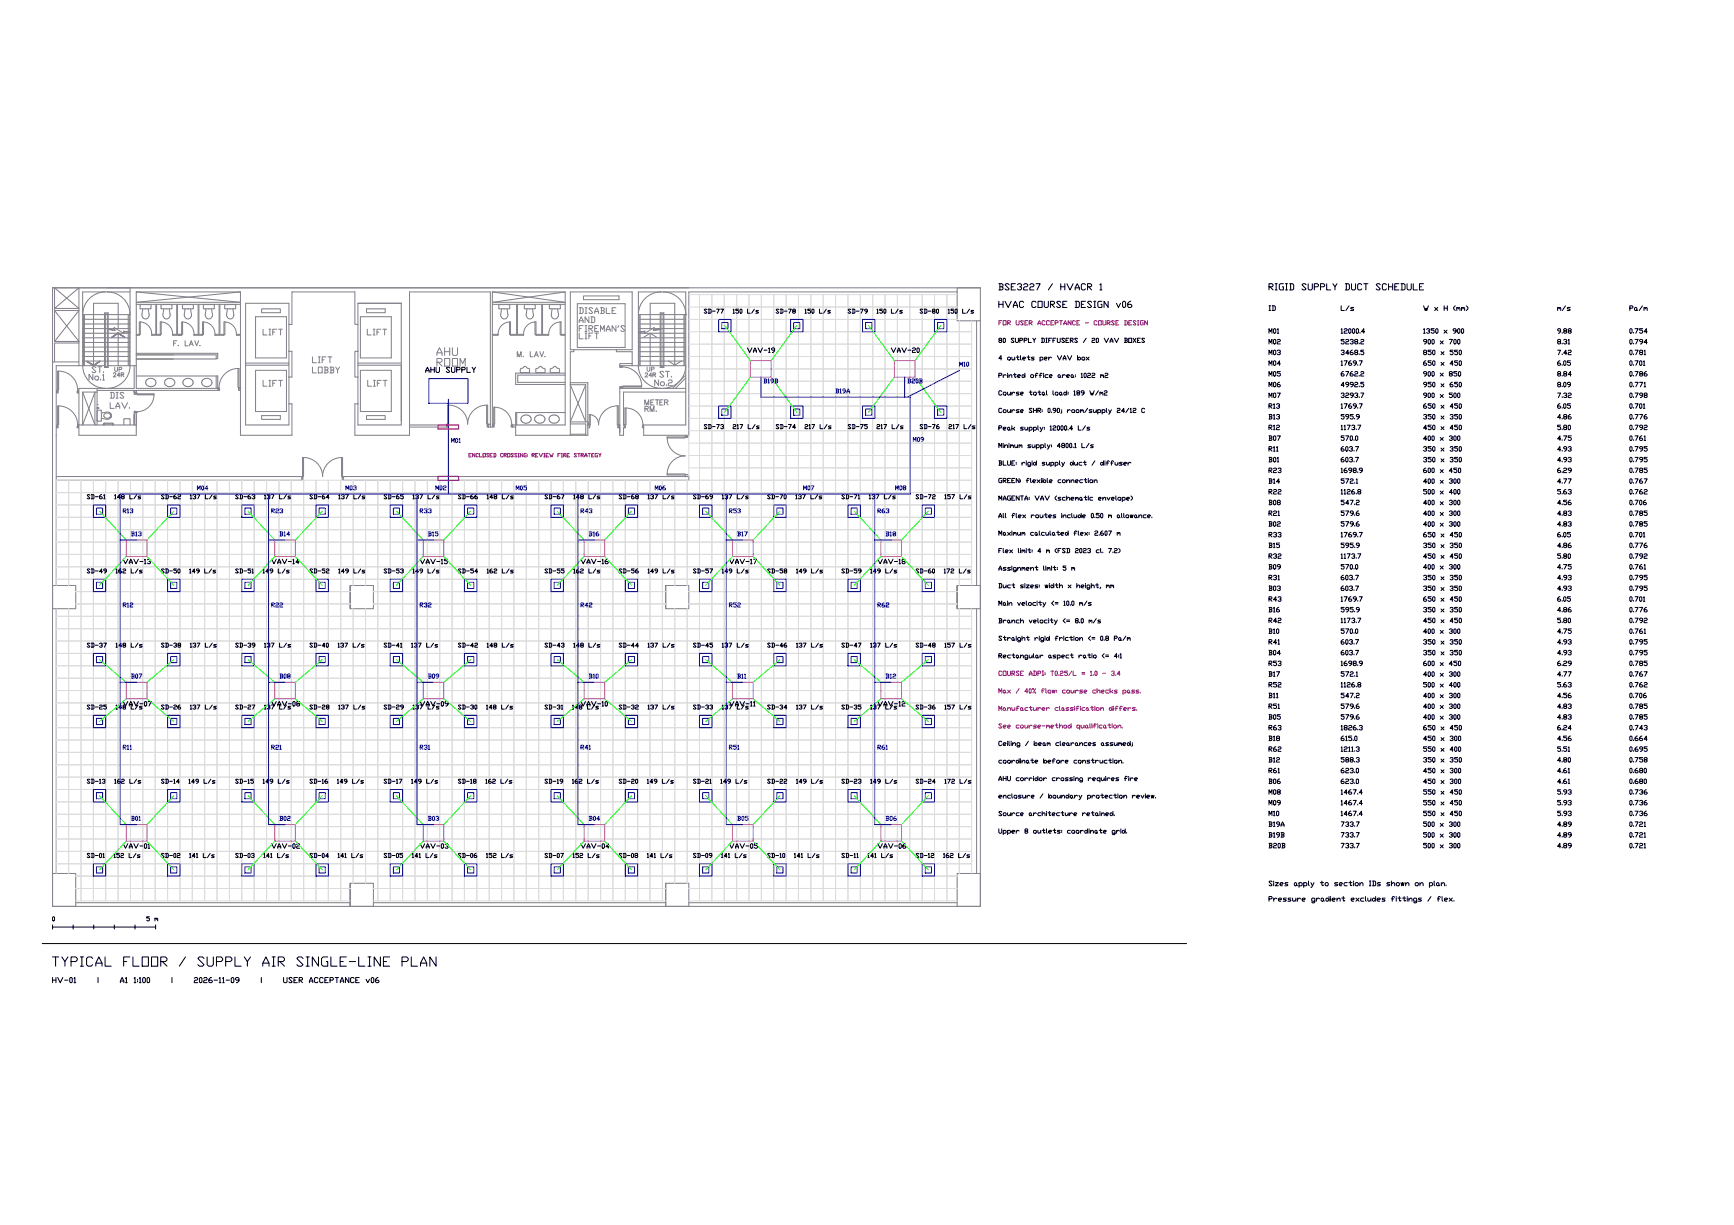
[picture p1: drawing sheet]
<svg xmlns="http://www.w3.org/2000/svg" width="841mm" height="594mm" viewBox="0 0 841 594" stroke-linecap="round" stroke-linejoin="round" font-family="sans-serif">
<defs><g id="words">
<text font-size="8.4" x="24" y="470">TYPICAL FLOOR / SUPPLY AIR SINGLE-LINE PLAN</text>
<text font-size="7.5" fill="#808080" x="211" y="174">AHU</text>
<text font-size="7.5" x="211" y="179">ROOM</text>
<g font-size="6.2">
<text x="483" y="142">BSE3227 / HVACR 1</text>
<text x="614" y="142">RIGID SUPPLY DUCT SCHEDULE</text>
<text x="483" y="150">HVAC COURSE DESIGN v06</text>
</g>
<g font-size="6.2" fill="#808080">
<text x="280" y="162">FIREMAN'S</text>
<text x="280" y="158">AND</text>
<text x="126" y="164">LIFT</text>
<text x="177" y="164">LIFT</text>
<text x="280" y="165">LIFT</text>
<text x="150" y="177">LIFT</text>
<text x="42" y="186">No.1</text>
<text x="43" y="182">ST.</text>
<text x="150" y="182">LOBBY</text>
<text x="319" y="184">ST.</text>
<text x="126" y="188">LIFT</text>
<text x="177" y="188">LIFT</text>
<text x="316" y="188">No.2</text>
<text x="52" y="194">DIS</text>
<text x="52" y="199">LAV.</text>
</g>
<g font-size="5.7" fill="#808080">
<text x="280" y="153">DISABLE</text>
<text x="83" y="169">F. LAV.</text>
<text x="250" y="174">M. LAV.</text>
<text x="312" y="198">METER</text>
<text x="312" y="201">RM.</text>
</g>
<g font-size="5.7">
<text x="614" y="163">M01</text>
<text x="689" y="163">1350 x 900</text>
<text x="754" y="163">9.88</text>
<text x="789" y="163">0.754</text>
<text x="614" y="179">M04</text>
<text x="689" y="179">650 x 450</text>
<text x="754" y="179">6.05</text>
<text x="614" y="205">B13</text>
<text x="649" y="205">595.9</text>
<text x="689" y="205">350 x 350</text>
<text x="754" y="205">4.86</text>
<text x="789" y="205">0.776</text>
<text x="614" y="220">R11</text>
<text x="649" y="220">603.7</text>
<text x="689" y="220">350 x 350</text>
<text x="754" y="220">4.93</text>
<text x="789" y="220">0.795</text>
<text x="614" y="241">R22</text>
<text x="689" y="241">500 x 400</text>
<text x="754" y="241">5.63</text>
<text x="789" y="241">0.762</text>
<text x="614" y="262">R33</text>
<text x="689" y="262">650 x 450</text>
<text x="754" y="262">6.05</text>
<text x="614" y="283">R31</text>
<text x="649" y="283">603.7</text>
<text x="689" y="283">350 x 350</text>
<text x="754" y="283">4.93</text>
<text x="789" y="283">0.795</text>
<text x="614" y="298">B16</text>
<text x="649" y="298">595.9</text>
<text x="689" y="298">350 x 350</text>
<text x="754" y="298">4.86</text>
<text x="789" y="298">0.776</text>
<text x="614" y="324">R53</text>
<text x="689" y="324">600 x 450</text>
<text x="754" y="324">6.29</text>
<text x="789" y="324">0.785</text>
<text x="614" y="340">B11</text>
<text x="649" y="340">547.2</text>
<text x="689" y="340">400 x 300</text>
<text x="754" y="340">4.56</text>
<text x="614" y="361">B18</text>
<text x="689" y="361">450 x 300</text>
<text x="754" y="361">4.56</text>
<text x="789" y="361">0.664</text>
<text x="614" y="381">B06</text>
<text x="649" y="381">623.0</text>
<text x="689" y="381">450 x 300</text>
<text x="614" y="402">B19A</text>
<text x="649" y="402">733.7</text>
<text x="689" y="402">500 x 300</text>
<text x="754" y="402">4.89</text>
<text x="59" y="413">VAV-01</text>
<text x="131" y="413">VAV-02</text>
<text x="202" y="413">VAV-03</text>
<text x="280" y="413">VAV-04</text>
<text x="352" y="413">VAV-05</text>
<text x="424" y="413">VAV-06</text>
<text x="24" y="478">HV-01 | A1 1:100 | 2026-11-09 | USER ACCEPTANCE v06</text>
</g>
<g font-size="5.3">
<text x="340" y="153">SD-77 150 L/s</text>
<text x="375" y="153">SD-78 150 L/s</text>
<text x="410" y="153">SD-79 150 L/s</text>
<text x="445" y="153">SD-80 150 L/s</text>
<text x="614" y="152">ID</text>
<text x="649" y="152">L/s</text>
<text x="689" y="152">W x H (mm)</text>
<text x="754" y="152">m/s</text>
<text x="789" y="152">Pa/m</text>
<text x="483" y="167">80 SUPPLY DIFFUSERS / 20 VAV BOXES</text>
<text x="614" y="168">M02</text>
<text x="649" y="168">5238.2</text>
<text x="689" y="168">900 x 700</text>
<text x="754" y="168">8.31</text>
<text x="789" y="168">0.794</text>
<text x="361" y="172">VAV-19</text>
<text x="431" y="172">VAV-20</text>
<text x="614" y="173">M03</text>
<text x="649" y="173">3468.5</text>
<text x="689" y="173">850 x 550</text>
<text x="754" y="173">7.42</text>
<text x="789" y="173">0.781</text>
<text x="483" y="185">Printed office area: 1022 m2</text>
<text x="614" y="183">M05</text>
<text x="649" y="183">6762.2</text>
<text x="689" y="183">900 x 850</text>
<text x="754" y="183">8.84</text>
<text x="789" y="183">0.786</text>
<text x="614" y="189">M06</text>
<text x="649" y="189">4992.5</text>
<text x="689" y="189">950 x 650</text>
<text x="754" y="189">8.09</text>
<text x="789" y="189">0.771</text>
<text x="483" y="193">Course total load: 189 W/m2</text>
<text x="614" y="194">M07</text>
<text x="649" y="194">3293.7</text>
<text x="689" y="194">900 x 500</text>
<text x="754" y="194">7.32</text>
<text x="789" y="194">0.798</text>
<text x="614" y="199">R13</text>
<text x="649" y="199">1769.7</text>
<text x="689" y="199">650 x 450</text>
<text x="754" y="199">6.05</text>
<text x="789" y="199">0.701</text>
<text x="340" y="209">SD-73 217 L/s</text>
<text x="375" y="209">SD-74 217 L/s</text>
<text x="410" y="209">SD-75 217 L/s</text>
<text x="445" y="209">SD-76 217 L/s</text>
<text x="614" y="210">R12</text>
<text x="649" y="210">1173.7</text>
<text x="689" y="210">450 x 450</text>
<text x="754" y="210">5.80</text>
<text x="789" y="210">0.792</text>
<text x="614" y="215">B07</text>
<text x="649" y="215">570.0</text>
<text x="689" y="215">400 x 300</text>
<text x="754" y="215">4.75</text>
<text x="789" y="215">0.761</text>
<text x="614" y="225">B01</text>
<text x="649" y="225">603.7</text>
<text x="689" y="225">350 x 350</text>
<text x="754" y="225">4.93</text>
<text x="789" y="225">0.795</text>
<text x="614" y="230">R23</text>
<text x="649" y="230">1698.9</text>
<text x="689" y="230">600 x 450</text>
<text x="754" y="230">6.29</text>
<text x="789" y="230">0.785</text>
<text x="483" y="235">GREEN: flexible connection</text>
<text x="614" y="236">B14</text>
<text x="649" y="236">572.1</text>
<text x="689" y="236">400 x 300</text>
<text x="754" y="236">4.77</text>
<text x="789" y="236">0.767</text>
<text x="41" y="243">SD-61 148 L/s</text>
<text x="77" y="243">SD-62 137 L/s</text>
<text x="113" y="243">SD-63 137 L/s</text>
<text x="149" y="243">SD-64 137 L/s</text>
<text x="185" y="243">SD-65 137 L/s</text>
<text x="221" y="243">SD-66 148 L/s</text>
<text x="263" y="243">SD-67 148 L/s</text>
<text x="299" y="243">SD-68 137 L/s</text>
<text x="335" y="243">SD-69 137 L/s</text>
<text x="371" y="243">SD-70 137 L/s</text>
<text x="407" y="243">SD-71 137 L/s</text>
<text x="443" y="243">SD-72 157 L/s</text>
<text x="614" y="246">B08</text>
<text x="649" y="246">547.2</text>
<text x="689" y="246">400 x 300</text>
<text x="754" y="246">4.56</text>
<text x="789" y="246">0.706</text>
<text x="614" y="251">R21</text>
<text x="649" y="251">579.6</text>
<text x="689" y="251">400 x 300</text>
<text x="754" y="251">4.83</text>
<text x="789" y="251">0.785</text>
<text x="614" y="256">B02</text>
<text x="649" y="256">579.6</text>
<text x="689" y="256">400 x 300</text>
<text x="754" y="256">4.83</text>
<text x="789" y="256">0.785</text>
<text x="614" y="267">B15</text>
<text x="649" y="267">595.9</text>
<text x="689" y="267">350 x 350</text>
<text x="754" y="267">4.86</text>
<text x="789" y="267">0.776</text>
<text x="59" y="274">VAV-13</text>
<text x="131" y="274">VAV-14</text>
<text x="202" y="274">VAV-15</text>
<text x="280" y="274">VAV-16</text>
<text x="352" y="274">VAV-17</text>
<text x="424" y="274">VAV-18</text>
<text x="614" y="272">R32</text>
<text x="649" y="272">1173.7</text>
<text x="689" y="272">450 x 450</text>
<text x="754" y="272">5.80</text>
<text x="789" y="272">0.792</text>
<text x="614" y="277">B09</text>
<text x="649" y="277">570.0</text>
<text x="689" y="277">400 x 300</text>
<text x="754" y="277">4.75</text>
<text x="789" y="277">0.761</text>
<text x="614" y="288">B03</text>
<text x="649" y="288">603.7</text>
<text x="689" y="288">350 x 350</text>
<text x="754" y="288">4.93</text>
<text x="789" y="288">0.795</text>
<text x="614" y="293">R43</text>
<text x="649" y="293">1769.7</text>
<text x="689" y="293">650 x 450</text>
<text x="754" y="293">6.05</text>
<text x="789" y="293">0.701</text>
<text x="614" y="303">R42</text>
<text x="649" y="303">1173.7</text>
<text x="689" y="303">450 x 450</text>
<text x="754" y="303">5.80</text>
<text x="789" y="303">0.792</text>
<text x="614" y="308">B10</text>
<text x="649" y="308">570.0</text>
<text x="689" y="308">400 x 300</text>
<text x="754" y="308">4.75</text>
<text x="789" y="308">0.761</text>
<text x="614" y="314">R41</text>
<text x="649" y="314">603.7</text>
<text x="689" y="314">350 x 350</text>
<text x="754" y="314">4.93</text>
<text x="789" y="314">0.795</text>
<text x="614" y="319">B04</text>
<text x="649" y="319">603.7</text>
<text x="689" y="319">350 x 350</text>
<text x="754" y="319">4.93</text>
<text x="789" y="319">0.795</text>
<text x="614" y="329">B17</text>
<text x="649" y="329">572.1</text>
<text x="689" y="329">400 x 300</text>
<text x="754" y="329">4.77</text>
<text x="789" y="329">0.767</text>
<text x="614" y="334">R52</text>
<text x="649" y="334">1126.8</text>
<text x="689" y="334">500 x 400</text>
<text x="754" y="334">5.63</text>
<text x="789" y="334">0.762</text>
<text x="59" y="344">VAV-07</text>
<text x="131" y="344">VAV-08</text>
<text x="202" y="344">VAV-09</text>
<text x="280" y="344">VAV-10</text>
<text x="352" y="344">VAV-11</text>
<text x="424" y="344">VAV-12</text>
<text x="614" y="345">R51</text>
<text x="649" y="345">579.6</text>
<text x="689" y="345">400 x 300</text>
<text x="754" y="345">4.83</text>
<text x="789" y="345">0.785</text>
<text x="614" y="350">B05</text>
<text x="649" y="350">579.6</text>
<text x="689" y="350">400 x 300</text>
<text x="754" y="350">4.83</text>
<text x="789" y="350">0.785</text>
<text x="614" y="355">R63</text>
<text x="649" y="355">1826.3</text>
<text x="689" y="355">650 x 450</text>
<text x="754" y="355">6.24</text>
<text x="789" y="355">0.743</text>
<text x="614" y="365">R62</text>
<text x="689" y="365">550 x 400</text>
<text x="754" y="365">5.51</text>
<text x="789" y="365">0.695</text>
<text x="483" y="371">coordinate before construction.</text>
<text x="614" y="371">B12</text>
<text x="649" y="371">588.3</text>
<text x="689" y="371">350 x 350</text>
<text x="754" y="371">4.80</text>
<text x="789" y="371">0.758</text>
<text x="614" y="376">R61</text>
<text x="649" y="376">623.0</text>
<text x="689" y="376">450 x 300</text>
<text x="754" y="376">4.61</text>
<text x="789" y="376">0.680</text>
<text x="614" y="386">M08</text>
<text x="649" y="386">1467.4</text>
<text x="689" y="386">550 x 450</text>
<text x="754" y="386">5.93</text>
<text x="789" y="386">0.736</text>
<text x="614" y="392">M09</text>
<text x="649" y="392">1467.4</text>
<text x="689" y="392">550 x 450</text>
<text x="754" y="392">5.93</text>
<text x="789" y="392">0.736</text>
<text x="483" y="397">Source architecture retained.</text>
<text x="614" y="397">M10</text>
<text x="649" y="397">1467.4</text>
<text x="689" y="397">550 x 450</text>
<text x="754" y="397">5.93</text>
<text x="789" y="397">0.736</text>
<text x="614" y="407">B19B</text>
<text x="649" y="407">733.7</text>
<text x="689" y="407">500 x 300</text>
<text x="754" y="407">4.89</text>
<text x="789" y="407">0.721</text>
<text x="614" y="412">B20B</text>
<text x="649" y="412">733.7</text>
<text x="689" y="412">500 x 300</text>
<text x="754" y="412">4.89</text>
<text x="789" y="412">0.721</text>
</g>
<g font-size="5.3" fill="#f00">
<text x="483" y="159">FOR USER ACCEPTANCE - COURSE DESIGN</text>
<text x="483" y="346">Manufacturer classification differs.</text>
</g>
<g font-size="5.3" fill="#00f">
<text x="464" y="179">M10</text>
<text x="369" y="187">B19B</text>
<text x="404" y="192">B19A</text>
<text x="439" y="187">B20B</text>
<text x="218" y="216">M01</text>
<text x="95" y="239">M04</text>
<text x="167" y="239">M03</text>
<text x="210" y="239">M02</text>
<text x="249" y="239">M05</text>
<text x="316" y="239">M06</text>
<text x="388" y="239">M07</text>
<text x="433" y="239">M08</text>
<text x="59" y="250">R13</text>
<text x="131" y="250">R23</text>
<text x="202" y="250">R33</text>
<text x="280" y="250">R43</text>
<text x="352" y="250">R53</text>
<text x="424" y="250">R63</text>
<text x="59" y="296">R12</text>
<text x="131" y="296">R22</text>
<text x="202" y="296">R32</text>
<text x="280" y="296">R42</text>
<text x="352" y="296">R52</text>
<text x="424" y="296">R62</text>
<text x="62" y="330">B07</text>
<text x="134" y="330">B08</text>
<text x="206" y="330">B09</text>
<text x="285" y="330">B10</text>
<text x="357" y="330">B11</text>
<text x="429" y="330">B12</text>
<text x="59" y="365">R11</text>
<text x="131" y="365">R21</text>
<text x="202" y="365">R31</text>
<text x="280" y="365">R41</text>
<text x="352" y="365">R51</text>
<text x="424" y="365">R61</text>
</g>
<g font-size="5.3" fill="#808080">
<text x="54" y="181">UP</text>
<text x="313" y="181">UP</text>
</g>
<g font-size="4.9" fill="#00f">
<text x="442" y="215">M09</text>
<text x="62" y="261">B13</text>
<text x="134" y="261">B14</text>
<text x="206" y="261">B15</text>
<text x="285" y="261">B16</text>
<text x="357" y="261">B17</text>
<text x="429" y="261">B18</text>
<text x="62" y="399">B01</text>
<text x="134" y="399">B02</text>
<text x="206" y="399">B03</text>
<text x="285" y="399">B04</text>
<text x="357" y="399">B05</text>
<text x="429" y="399">B06</text>
</g>
<g font-size="4.9">
<text x="41" y="279">SD-49 162 L/s</text>
<text x="77" y="279">SD-50 149 L/s</text>
<text x="113" y="279">SD-51 149 L/s</text>
<text x="149" y="279">SD-52 149 L/s</text>
<text x="185" y="279">SD-53 149 L/s</text>
<text x="221" y="279">SD-54 162 L/s</text>
<text x="263" y="279">SD-55 162 L/s</text>
<text x="299" y="279">SD-56 149 L/s</text>
<text x="335" y="279">SD-57 149 L/s</text>
<text x="371" y="279">SD-58 149 L/s</text>
<text x="407" y="279">SD-59 149 L/s</text>
<text x="443" y="279">SD-60 172 L/s</text>
<text x="41" y="315">SD-37 148 L/s</text>
<text x="77" y="315">SD-38 137 L/s</text>
<text x="113" y="315">SD-39 137 L/s</text>
<text x="149" y="315">SD-40 137 L/s</text>
<text x="185" y="315">SD-41 137 L/s</text>
<text x="221" y="315">SD-42 148 L/s</text>
<text x="263" y="315">SD-43 148 L/s</text>
<text x="299" y="315">SD-44 137 L/s</text>
<text x="335" y="315">SD-45 137 L/s</text>
<text x="371" y="315">SD-46 137 L/s</text>
<text x="407" y="315">SD-47 137 L/s</text>
<text x="443" y="315">SD-48 157 L/s</text>
<text x="41" y="345">SD-25 148 L/s</text>
<text x="77" y="345">SD-26 137 L/s</text>
<text x="113" y="345">SD-27 137 L/s</text>
<text x="149" y="345">SD-28 137 L/s</text>
<text x="185" y="345">SD-29 137 L/s</text>
<text x="221" y="345">SD-30 148 L/s</text>
<text x="263" y="345">SD-31 148 L/s</text>
<text x="299" y="345">SD-32 137 L/s</text>
<text x="335" y="345">SD-33 137 L/s</text>
<text x="371" y="345">SD-34 137 L/s</text>
<text x="407" y="345">SD-35 137 L/s</text>
<text x="443" y="345">SD-36 157 L/s</text>
<text x="41" y="381">SD-13 162 L/s</text>
<text x="77" y="381">SD-14 149 L/s</text>
<text x="113" y="381">SD-15 149 L/s</text>
<text x="149" y="381">SD-16 149 L/s</text>
<text x="185" y="381">SD-17 149 L/s</text>
<text x="221" y="381">SD-18 162 L/s</text>
<text x="263" y="381">SD-19 162 L/s</text>
<text x="299" y="381">SD-20 149 L/s</text>
<text x="335" y="381">SD-21 149 L/s</text>
<text x="371" y="381">SD-22 149 L/s</text>
<text x="407" y="381">SD-23 149 L/s</text>
<text x="443" y="381">SD-24 172 L/s</text>
<text x="41" y="417">SD-01 152 L/s</text>
<text x="77" y="417">SD-02 141 L/s</text>
<text x="113" y="417">SD-03 141 L/s</text>
<text x="149" y="417">SD-04 141 L/s</text>
<text x="185" y="417">SD-05 141 L/s</text>
<text x="221" y="417">SD-06 152 L/s</text>
<text x="263" y="417">SD-07 152 L/s</text>
<text x="299" y="417">SD-08 141 L/s</text>
<text x="335" y="417">SD-09 141 L/s</text>
<text x="371" y="417">SD-10 141 L/s</text>
<text x="407" y="417">SD-11 141 L/s</text>
<text x="443" y="417">SD-12 162 L/s</text>
<text x="24" y="448">0 5 m</text>
</g>
</g></defs>
<!-- layer: ARCH -->
<g fill="none" stroke="#808080" stroke-width=".49">
<path d="M63 140v37a11 11 0 0 1-11 11M475 140h-11v16h11M475 140h-450v300M475 140v300h-450M26 151l12 15h-12l12-15zM40 153h11M40 159h.1M40 155h.1M40 157h.1M40 153v24M41 159h10M41 155h10"/>
<path d="M41 157h10M41 153v24M51 153h1M51 159h1M51 155h1M51 157h1M51 142a11 11 0 0 0-11 11M52 142a11 11 0 0 1 11 11h-11M52 159h10M52 155h10M52 157h10M52 160v-8h-1v26"/>
<path d="M52 160v18M57 159v-12h-12v30M62 153v8M63 159h.1M63 155h.1M63 157h.1M63 153v8M63 142h-23v35M66 142h51M66 142l51 5h-51l51-5M66 148h51M66 142v46h40"/>
<path d="M68 148h5v2h-5zM68 156a6 6 0 0 1 6 6M68 156v7h-2M68 156v6h-2M69 154l2 1 1-1M69 150v3M72 150v3M76 148v14h-2M76 148v14h2v-6M78 148h5v2h-5zM78 156a6 6 0 0 1 6 6M78 156v6v1h-4v-1"/>
<path d="M79 154l2 1 1-1M79 150v3M82 150v2M83 152l-1 1M86 148v14h-2M86 148v14h2v1h-4v-1M89 148h5v2h-5zM89 156a6 6 0 0 1 5 6M89 156h-1v7M89 156v6h-2M90 154l1 1 2-1M90 150v3"/>
<path d="M92 150l1 3M96 148v14h-2M96 148v14h2v-6h1M99 156a6 6 0 0 1 5 6M99 156v6l-1 1M100 154l1 1 1-1M100 150v3M101 150h3v-2h-5v2h2M103 150v3M103 154h-1M106 148v14h-2v1h5v-1v-6M107 148v14h2v-6"/>
<path d="M109 156a6 6 0 0 1 6 6M110 152v1M110 154l2 1 1-1M110 150v2M113 150v3M114 148h-5v2h5M114 148v2M117 142v69h25v-15h-2M119 147h21v59h-21zM124 154h15v20h-15zM127 150h9v2h-9zM140 157h2v-15h30v15h2"/>
<path d="M174 147h21h-21M174 147v59h21v-59M175 154h15v20h-15zM178 150h9v2h-9zM239 142l35 5h-35l35-5M239 142h35M239 142v65h-2M239 148h35M242 148h5v2h-5zM243 154l2 1 1-1M243 150v3M246 150v2"/>
<path d="M246 152v1M247 156a6 6 0 0 0-5 6M251 148v14h-3v-6h-1M251 148v14h3v1h-6l-1-1v-6M254 148v2M254 148h6l-1 2h-5M255 154l2 1 2-1M256 150l-1 3M258 150l1 2M259 152v1M260 156v6zM260 156a6 6 0 0 0-6 6"/>
<path d="M263 148v14h-3v1h6v-1M263 148v14h3M268 154l1 1 2-1M268 150v3M269 150h-2v-2h5v2h-3M270 150l1 3M272 156a6 6 0 0 0-6 6M274 142v64h-25v1h1M280 147h23v22h-23zM283 144h17v1h-17zM310 159h.1M310 155h.1"/>
<path d="M310 157h.1M310 153v8M310 159h10M310 155h10M310 157h10M315 159v-12h12v30M320 160v-8h2v26M320 160v18M321 153h1M321 159h1M321 155h1M321 157h1"/>
<path d="M321 142a11 11 0 0 0-11 11h10M322 142a11 11 0 0 1 11 11M322 153h11M322 159h10M322 155h10M322 157h10M332 153v24M332 159h1M332 155h1M332 157h1M333 153h.1M464 142h-130v69h-22v-4"/>
<path d="M474 156v128M25 176h13M26 166v-26l12 10h-12l12-10v37M28 180a9 9 0 0 1 10 9M38 166h-12v10M40 175h11M40 166h.1M40 168h.1M40 171h.1M40 173h.1M40 162h.1M40 164h.1"/>
<path d="M40 177a11 11 0 0 0 11 11M41 166h10M41 168h10M41 171h10M41 173h10M41 162h10M41 164h10M51 177h-24v107M51 166h1M51 168h1M51 171h1M51 173h1"/>
<path d="M51 162h1M51 164h1M52 177h14M52 175h11M52 166h10M52 168h10M52 171h10M52 173h10M52 162h10M52 164h10M56 160h-4v-8h-1v26M57 162v15"/>
<path d="M60 161h3M62 161v16M63 166h.1M63 168h.1M63 171h.1M63 173h.1M63 162h.1M63 164h.1M63 161v16M63 161h-3v1l-5-3 1 1h-4v18M65 177v11h-27v18M66 171h40v3h-1"/>
<path d="M66 172h39v2h-39M84 162v1M94 162v1M115 179h1v9h-1zM115 179a9 9 0 0 0-9 9M117 162h-2v1h2M119 176h21M119 177h21M124 180h15v20h-15zM140 170h2v13h-2M174 170h-2v13h2M174 176h21"/>
<path d="M174 177h21M175 180h15v20h-15zM239 162h3M242 162v1h-3M252 179l2-1a2.2 2.2 0 0 1 3 1v2h-5zM263 178l1 1v2h-4v-2l2-1h1M270 178l1 1v2h-4v-2l2-1h1M274 162h-2v-6v6l2 1M278 170v1h-1v40M299 170h-22v-28h30v28h-8v1h8v6h-6v-1h6M301 178h1h-1zM302 178a9 9 0 0 1 9 9"/>
<path d="M307 177h13M310 177a11 11 0 0 0 11 11M310 161h3l-1 1 5-3v1h4v18M310 178v-36h23v64h-21a8 8 0 0 0-8-8M310 175h.1M310 166h.1M310 168h.1M310 171h.1M310 173h.1M310 162h.1M310 164h.1M310 161v16"/>
<path d="M310 175h10M310 166h10M310 168h10M310 171h10M310 173h10M310 162h10M310 164h10M312 164l3-2 4 2M313 161h-3M315 162v15M317 160h4v-8h1v26M321 175h1"/>
<path d="M321 166h1M321 168h1M321 171h1M321 173h1M321 162h1M321 164h1M322 177h11a11 11 0 0 1-11 11M322 175h10M322 166h10M322 168h10M322 171h10M322 173h10"/>
<path d="M322 162h10M322 164h10M324 175l3 2 4-2M332 166h1M332 168h1M332 171h1M332 173h1M332 162h1M332 164h1M28 189v2zM28 197v9zM28 180v9z"/>
<path d="M28 197a9 9 0 0 1 10 9M38 189v2h-1zM40 190l6 16v-16l-6 16v-16h7M47 198h.1M47 196h.1M47 188v18M47 198h1h-1M47 199h2v3v2h-2M47 199h.1M52 200h-3M65 199l1 1h-1zM65 191h1h-1z"/>
<path d="M65 190v-1v1h1v-1v1M66 182h40v7h-59M66 191h9h-9zM75 191a8 8 0 0 1-9 9M75 185v1M76 185a2.3 2.3 0 0 0-4-1 2.3 2.3 0 0 0-1 3 2.8 2.8 0 0 0 5-1M81 184a2.2 2.2 0 0 1 4 1 2.2 2.2 0 0 1-4 2M81 184a1.9 1.9 0 0 0-1 1 1.9 1.9 0 0 0 1 2M93 185a2.3 2.3 0 0 0-3-1 2.3 2.3 0 0 0 0 3h2l1-1M94 185v1M98 184a2.2 2.2 0 0 1 4 0 2.2 2.2 0 0 1-1 3 2.2 2.2 0 0 1-2 0 2.2 2.2 0 0 1-1-3zM105 182v6"/>
<path d="M106 188l1 1h-1zM116 188v1zM116 188h.1M174 196h-2v15h27v-69h39v65M217 196h1v10h-1zM218 196a9 9 0 0 1 9 10 9 9 0 0 1 9-10M236 196h1v10h-1zM239 197h1v9h-1zM240 197a8 8 0 0 1 8 9M274 181h-24v5h24M274 182h-23v3h23M277 186h8v25h-35v-11h24"/>
<path d="M277 187h7v18zM284 187l-7 18h8M299 197h1v10v-1h-1zM299 197a9 9 0 0 0-9 9M301 187l1 1h-1zM302 187h9v1h-9zM304 198v8h-1M304 198h-1v8M333 190h-31v16h1M333 188h-32v18M333 182l-7 6M333 183l-5 5"/>
<path d="M28 206v1zM38 206v1h-1zM38 206h28M47 204h.1M49 203h4M50 206h1M50 206l1-1h4v1M51 206h.1M53 201a1.5 1.5 0 0 1-1 2 1.5 1.5 0 0 1-2-2M54 201v1l-1 1M55 206h.1M55 206h-4h-1"/>
<path d="M63 203v3M63 203h-3v3M65 201v5v-6h1v11h-28v-5M127 202h9v1h-9zM178 202h9v1h-9zM199 206h18M217 206v1zM217 206h.1M217 207h-18M237 206v1h-1l1-1h1M237 206h.1M239 206l1 1h-1z"/>
<path d="M248 206l1 1h-1zM251 200v6M257 202l1 1-1 2M257 202a2.2 2.2 0 0 0-4 0 2.2 2.2 0 0 0 1 3h3M263 201a2.2 2.2 0 0 1 0 4 2.2 2.2 0 0 1-3-1 2.2 2.2 0 0 1 0-2 2.2 2.2 0 0 1 3-1M267 202a2.2 2.2 0 0 1 3 0 2.2 2.2 0 0 1 0 3 2.2 2.2 0 0 1-3 0 2.2 2.2 0 0 1 0-3zM277 206h7v5M277 211h7M286 201v5h-1v-1M286 201v6h-1M286 201a5 5 0 0 1 4 5M303 207l-1 4h-1v-5v4"/>
<path d="M303 206v1zM312 206v1zM324 212h8h-8zM324 212a9 9 0 0 0 8 9M332 211h2v1zM332 211h.1M27 231h120M146 231l1 2h-1zM146 231h.1M146 233h-119M147 222v9zM147 222a9 9 0 0 1 9 9 9 9 0 0 1 10-9"/>
<path d="M166 222v9zM166 231l1 2h-1zM167 231h.1M167 231h167v2h-167M324 230h8h-8zM332 230h2v1h-2zM332 221a9 9 0 0 0-8 9M332 231h.1M25 284v11h12v-11h-12v11M27 295v129M170 284v11h11v-11h-11v11M323 284v11h11v-11h-11v11"/>
<path d="M464 284v11h11v-11h-11v11M474 295v129M25 424h12v16h-12zM37 438h133M170 428v12h11v-12h-11v12M181 438h142M323 428v12h11v-12h-11v12M334 438h130M464 424h11v16h-11z"/>
</g>
<path d="M54 164l3-3zM54 164l3-3zM57 161l4 3zM57 162l4 2z" fill="#808080" stroke="#808080" stroke-width=".49"/>
<!-- layer: Ceiling Grid -->
<g fill="none" stroke="#dcdcdc" stroke-width=".49">
<path d="M334 155h5M334 149h5M334 143h5M339 155h6v6h-6zM339 143h6v6h-6zM345 155h6v6h-6zM345 143h6v6h-6zM351 155h6v6h-6zM351 143h6v6h-6zM357 155h6v6h-6zM357 143h6v6h-6zM363 155h6v6h-6z"/>
<path d="M363 143h6v6h-6zM369 155h6v6h-6zM369 149h6v6h-6zM369 143h6v6h-6zM375 155h6v6h-6zM375 143h6v6h-6zM381 155h6v6h-6zM381 143h6v6h-6zM387 155h6v6h-6zM387 143h6v6h-6zM393 155h6v6h-6zM393 143h6v6h-6z"/>
<path d="M399 155h6v6h-6zM399 143h6v6h-6zM405 155h6v6h-6zM405 149h6v6h-6zM405 143h6v6h-6zM411 155h6v6h-6zM411 143h6v6h-6zM417 155h6v6h-6zM417 143h6v6h-6zM423 155h6v6h-6zM423 143h6v6h-6zM429 155h6v6h-6z"/>
<path d="M429 143h6v6h-6zM435 155h6v6h-6zM435 149h6v6h-6zM435 143h6v6h-6zM441 155h6v6h-6zM441 149h6v6h-6zM441 143h6v6h-6zM447 155h6v6h-6zM447 143h6v6h-6zM453 155h6v6h-6zM453 143h6v6h-6zM464 143h-5v6h5h-5v6h5h-5v6h6v-5v5h6v-5"/>
<path d="M334 179h5M334 173h5M334 167h5M334 161h5M339 179h6v6h-6zM339 173h6v6h-6zM339 167h6v6h-6zM339 161h6v6h-6zM345 179h6v6h-6zM345 173h6v6h-6zM345 167h6v6h-6zM345 161h6v6h-6z"/>
<path d="M351 179h6v6h-6zM351 173h6v6h-6zM351 167h6v6h-6zM351 161h6v6h-6zM357 179h6v6h-6zM357 173h6v6h-6zM357 167h6v6h-6zM357 161h6v6h-6zM363 179h6v6h-6zM363 173h6v6h-6zM363 161h6v6h-6zM369 179h6v6h-6z"/>
<path d="M369 173h6v6h-6zM369 161h6v6h-6zM375 179h6v6h-6zM375 173h6v6h-6zM375 167h6v6h-6zM375 161h6v6h-6zM381 179h6v6h-6zM381 173h6v6h-6zM381 167h6v6h-6zM381 161h6v6h-6zM387 179h6v6h-6zM387 173h6v6h-6z"/>
<path d="M387 167h6v6h-6zM387 161h6v6h-6zM393 179h6v6h-6zM393 173h6v6h-6zM393 167h6v6h-6zM393 161h6v6h-6zM399 179h6v6h-6zM399 173h6v6h-6zM399 167h6v6h-6zM399 161h6v6h-6zM405 179h6v6h-6zM405 173h6v6h-6z"/>
<path d="M405 167h6v6h-6zM405 161h6v6h-6zM411 179h6v6h-6zM411 173h6v6h-6zM411 167h6v6h-6zM411 161h6v6h-6zM417 179h6v6h-6zM417 173h6v6h-6zM417 167h6v6h-6zM417 161h6v6h-6zM423 179h6v6h-6zM423 173h6v6h-6z"/>
<path d="M423 167h6v6h-6zM423 161h6v6h-6zM429 179h6v6h-6zM429 173h6v6h-6zM429 161h6v6h-6zM435 179h6v6h-6zM435 173h6v6h-6zM435 161h6v6h-6zM441 179h6v6h-6zM441 173h6v6h-6zM441 161h6v6h-6zM447 179h6v6h-6z"/>
<path d="M447 173h6v6h-6zM447 167h6v6h-6zM447 161h6v6h-6zM453 179h6v6h-6zM453 173h6v6h-6zM453 167h6v6h-6zM453 161h6v6h-6zM459 179h6v6h-6zM459 173h6v6h-6zM459 167h6v6h-6zM459 161h6v6h-6zM465 179h6v6h-6z"/>
<path d="M465 167h6v6h-6zM465 161h6v6h-6zM334 197h5M334 191h5M334 185h5M339 197h6v6h-6zM339 191h6v6h-6zM339 185h6v6h-6zM345 197h6v6h-6zM345 191h6v6h-6zM345 185h6v6h-6zM351 197h6v6h-6z"/>
<path d="M351 191h6v6h-6zM351 185h6v6h-6zM357 197h6v6h-6zM357 191h6v6h-6zM357 185h6v6h-6zM363 197h6v6h-6zM363 191h6v6h-6zM363 185h6v6h-6zM369 197h6v6h-6zM369 191h6v6h-6zM369 185h6v6h-6zM375 197h6v6h-6z"/>
<path d="M375 191h6v6h-6zM375 185h6v6h-6zM381 197h6v6h-6zM381 191h6v6h-6zM381 185h6v6h-6zM387 197h6v6h-6zM387 191h6v6h-6zM387 185h6v6h-6zM393 197h6v6h-6zM393 191h6v6h-6zM393 185h6v6h-6zM399 197h6v6h-6z"/>
<path d="M399 191h6v6h-6zM399 185h6v6h-6zM405 197h6v6h-6zM405 191h6v6h-6zM405 185h6v6h-6zM411 197h6v6h-6zM411 191h6v6h-6zM411 185h6v6h-6zM417 197h6v6h-6zM417 191h6v6h-6zM417 185h6v6h-6zM423 197h6v6h-6z"/>
<path d="M423 191h6v6h-6zM423 185h6v6h-6zM429 197h6v6h-6zM429 191h6v6h-6zM429 185h6v6h-6zM435 197h6v6h-6zM435 191h6v6h-6zM435 185h6v6h-6zM441 197h6v6h-6zM441 191h6v6h-6zM441 185h6v6h-6zM447 197h6v6h-6z"/>
<path d="M447 191h6v6h-6zM447 185h6v6h-6zM453 197h6v6h-6zM453 191h6v6h-6zM453 185h6v6h-6zM459 197h6v6h-6zM459 191h6v6h-6zM459 185h6v6h-6zM465 197h6v6h-6zM465 191h6v6h-6zM465 185h6v6h-6zM334 211v20"/>
<path d="M334 215h5M334 209h5M334 203h5M339 215h6v6h-6zM339 209h6v6h-6zM339 203h6v6h-6zM345 215h6v6h-6zM345 209h6v6h-6zM345 203h6v6h-6zM351 215h6v6h-6zM351 209h6v6h-6zM351 203h6v6h-6z"/>
<path d="M357 215h6v6h-6zM357 209h6v6h-6zM357 203h6v6h-6zM363 215h6v6h-6zM363 209h6v6h-6zM363 203h6v6h-6zM369 215h6v6h-6zM369 209h6v6h-6zM369 203h6v6h-6zM375 215h6v6h-6zM375 209h6v6h-6zM375 203h6v6h-6z"/>
<path d="M381 215h6v6h-6zM381 209h6v6h-6zM381 203h6v6h-6zM387 215h6v6h-6zM387 209h6v6h-6zM387 203h6v6h-6zM393 215h6v6h-6zM393 209h6v6h-6zM393 203h6v6h-6zM399 215h6v6h-6zM399 209h6v6h-6zM399 203h6v6h-6z"/>
<path d="M405 215h6v6h-6zM405 209h6v6h-6zM405 203h6v6h-6zM411 215h6v6h-6zM411 209h6v6h-6zM411 203h6v6h-6zM417 215h6v6h-6zM417 209h6v6h-6zM417 203h6v6h-6zM423 215h6v6h-6zM423 209h6v6h-6zM423 203h6v6h-6z"/>
<path d="M429 215h6v6h-6zM429 209h6v6h-6zM429 203h6v6h-6zM435 215h6v6h-6zM435 209h6v6h-6zM435 203h6v6h-6zM441 215h6v6h-6zM441 209h6v6h-6zM441 203h6v6h-6zM447 215h6v6h-6zM447 209h6v6h-6zM447 203h6v6h-6z"/>
<path d="M453 215h6v6h-6zM453 209h6v6h-6zM453 203h6v6h-6zM459 215h6v6h-6zM459 209h6v6h-6zM459 203h6v6h-6zM465 215h6v6h-6zM465 209h6v6h-6zM465 203h6v6h-6zM27 233h6v6h-6zM27 239h6v6h-6zM33 233h6v6h-6z"/>
<path d="M33 239h6v6h-6zM39 233h6v6h-6zM45 233h6v6h-6zM51 233h6v6h-6zM57 233h6v6h-6zM63 233h6v6h-6zM69 233h6v6h-6zM69 239h6v6h-6zM75 233h6v6h-6zM81 233h6v6h-6zM87 233h6v6h-6zM99 233h6v6h-6z"/>
<path d="M105 233h6v6h-6zM105 239h6v6h-6zM111 233h6v6h-6zM117 233h6v6h-6zM123 233h6v6h-6zM129 233h6v6h-6zM135 233h6v6h-6zM141 233h6v6h-6zM141 239h6v6h-6zM147 233h6v6h-6zM147 239h6v6h-6zM153 233h6v6h-6z"/>
<path d="M159 233h6v6h-6zM171 233h6v6h-6zM177 233h6v6h-6zM177 239h6v6h-6zM183 233h6v6h-6zM183 239h6v6h-6zM189 233h6v6h-6zM195 233h6v6h-6zM201 233h6v6h-6zM207 233h6v6h-6zM213 233h6v6h-6zM213 239h6v6h-6z"/>
<path d="M219 233h6v6h-6zM219 239h6v6h-6zM225 233h6v6h-6zM231 233h6v6h-6zM237 233h6v6h-6zM243 233h6v6h-6zM249 239h6v6h-6zM255 233h6v6h-6zM255 239h6v6h-6zM261 233h6v6h-6zM261 239h6v6h-6zM267 233h6v6h-6z"/>
<path d="M273 233h6v6h-6zM279 233h6v6h-6zM285 233h6v6h-6zM291 233h6v6h-6zM291 239h6v6h-6zM297 233h6v6h-6zM297 239h6v6h-6zM303 233h6v6h-6zM309 233h6v6h-6zM321 233h6v6h-6zM327 233h6v6h-6zM327 239h6v6h-6z"/>
<path d="M333 233h6v6h-6zM334 227h5M334 221h5M339 233h6v6h-6zM339 227h6v6h-6zM339 221h6v6h-6zM345 233h6v6h-6zM345 227h6v6h-6zM345 221h6v6h-6zM351 233h6v6h-6zM351 227h6v6h-6zM351 221h6v6h-6z"/>
<path d="M357 233h6v6h-6zM357 227h6v6h-6zM357 221h6v6h-6zM363 233h6v6h-6zM363 239h6v6h-6zM363 227h6v6h-6zM363 221h6v6h-6zM369 233h6v6h-6zM369 227h6v6h-6zM369 221h6v6h-6zM375 233h6v6h-6zM375 227h6v6h-6z"/>
<path d="M375 221h6v6h-6zM381 233h6v6h-6zM381 227h6v6h-6zM381 221h6v6h-6zM387 227h6v6h-6zM387 221h6v6h-6zM393 233h6v6h-6zM393 227h6v6h-6zM393 221h6v6h-6zM399 233h6v6h-6zM399 239h6v6h-6zM399 227h6v6h-6z"/>
<path d="M399 221h6v6h-6zM405 233h6v6h-6zM405 227h6v6h-6zM405 221h6v6h-6zM411 233h6v6h-6zM411 227h6v6h-6zM411 221h6v6h-6zM417 233h6v6h-6zM417 227h6v6h-6zM417 221h6v6h-6zM423 233h6v6h-6zM423 227h6v6h-6z"/>
<path d="M423 221h6v6h-6zM429 233h6v6h-6zM429 227h6v6h-6zM429 221h6v6h-6zM435 239h6v6h-6zM435 227h6v6h-6zM435 221h6v6h-6zM441 233h6v6h-6zM441 227h6v6h-6zM441 221h6v6h-6zM447 233h6v6h-6zM447 227h6v6h-6z"/>
<path d="M447 221h6v6h-6zM453 233h6v6h-6zM453 227h6v6h-6zM453 221h6v6h-6zM459 233h6v6h-6zM459 227h6v6h-6zM459 221h6v6h-6zM465 233h6v6h-6zM465 227h6v6h-6zM465 221h6v6h-6zM27 245h6v6h-6zM27 251h6v6h-6z"/>
<path d="M27 257h6v6h-6zM33 245h6v6h-6zM33 251h6v6h-6zM33 257h6v6h-6zM39 245h6v6h-6zM39 251h6v6h-6zM39 257h6v6h-6zM45 245h6v6h-6zM45 251h6v6h-6zM45 257h6v6h-6zM51 245h6v6h-6zM51 251h6v6h-6z"/>
<path d="M51 257h6v6h-6zM57 251h6v6h-6zM57 257h6v6h-6zM63 245h6v6h-6zM63 251h6v6h-6zM63 257h6v6h-6zM69 245h6v6h-6zM69 251h6v6h-6zM69 257h6v6h-6zM75 245h6v6h-6zM75 251h6v6h-6zM75 257h6v6h-6z"/>
<path d="M81 245h6v6h-6zM81 251h6v6h-6zM81 257h6v6h-6zM87 245h6v6h-6zM87 251h6v6h-6zM87 257h6v6h-6zM93 245h6v6h-6zM93 251h6v6h-6zM93 257h6v6h-6zM99 245h6v6h-6zM99 251h6v6h-6zM99 257h6v6h-6z"/>
<path d="M105 245h6v6h-6zM105 251h6v6h-6zM105 257h6v6h-6zM111 245h6v6h-6zM111 251h6v6h-6zM111 257h6v6h-6zM117 245h6v6h-6zM117 251h6v6h-6zM117 257h6v6h-6zM123 245h6v6h-6zM123 251h6v6h-6zM123 257h6v6h-6z"/>
<path d="M129 251h6v6h-6zM129 257h6v6h-6zM135 245h6v6h-6zM135 251h6v6h-6zM135 257h6v6h-6zM141 245h6v6h-6zM141 251h6v6h-6zM141 257h6v6h-6zM147 245h6v6h-6zM147 251h6v6h-6zM147 257h6v6h-6zM153 245h6v6h-6z"/>
<path d="M153 251h6v6h-6zM153 257h6v6h-6zM159 245h6v6h-6zM159 251h6v6h-6zM159 257h6v6h-6zM165 245h6v6h-6zM165 251h6v6h-6zM165 257h6v6h-6zM171 245h6v6h-6zM171 251h6v6h-6zM171 257h6v6h-6zM177 245h6v6h-6z"/>
<path d="M177 251h6v6h-6zM177 257h6v6h-6zM183 245h6v6h-6zM183 251h6v6h-6zM183 257h6v6h-6zM189 245h6v6h-6zM189 251h6v6h-6zM189 257h6v6h-6zM195 245h6v6h-6zM195 251h6v6h-6zM195 257h6v6h-6zM201 251h6v6h-6z"/>
<path d="M201 257h6v6h-6zM207 245h6v6h-6zM207 251h6v6h-6zM207 257h6v6h-6zM213 245h6v6h-6zM213 251h6v6h-6zM213 257h6v6h-6zM219 245h6v6h-6zM219 251h6v6h-6zM219 257h6v6h-6zM225 245h6v6h-6zM225 251h6v6h-6z"/>
<path d="M225 257h6v6h-6zM231 245h6v6h-6zM231 251h6v6h-6zM231 257h6v6h-6zM237 245h6v6h-6zM237 251h6v6h-6zM237 257h6v6h-6zM243 245h6v6h-6zM243 251h6v6h-6zM243 257h6v6h-6zM249 245h6v6h-6zM249 251h6v6h-6z"/>
<path d="M249 257h6v6h-6zM255 245h6v6h-6zM255 251h6v6h-6zM255 257h6v6h-6zM261 245h6v6h-6zM261 251h6v6h-6zM261 257h6v6h-6zM267 245h6v6h-6zM267 251h6v6h-6zM267 257h6v6h-6zM273 245h6v6h-6zM273 251h6v6h-6z"/>
<path d="M273 257h6v6h-6zM279 251h6v6h-6zM279 257h6v6h-6zM285 245h6v6h-6zM285 251h6v6h-6zM285 257h6v6h-6zM291 245h6v6h-6zM291 251h6v6h-6zM291 257h6v6h-6zM297 245h6v6h-6zM297 251h6v6h-6zM297 257h6v6h-6z"/>
<path d="M303 245h6v6h-6zM303 251h6v6h-6zM303 257h6v6h-6zM309 245h6v6h-6zM309 251h6v6h-6zM309 257h6v6h-6zM315 245h6v6h-6zM315 251h6v6h-6zM315 257h6v6h-6zM321 245h6v6h-6zM321 251h6v6h-6zM321 257h6v6h-6z"/>
<path d="M327 245h6v6h-6zM327 251h6v6h-6zM327 257h6v6h-6zM333 245h6v6h-6zM333 251h6v6h-6zM333 257h6v6h-6zM339 245h6v6h-6zM339 251h6v6h-6zM339 257h6v6h-6zM345 245h6v6h-6zM345 251h6v6h-6zM345 257h6v6h-6z"/>
<path d="M351 251h6v6h-6zM351 257h6v6h-6zM357 245h6v6h-6zM357 251h6v6h-6zM357 257h6v6h-6zM363 245h6v6h-6zM363 251h6v6h-6zM363 257h6v6h-6zM369 245h6v6h-6zM369 251h6v6h-6zM369 257h6v6h-6zM375 245h6v6h-6z"/>
<path d="M375 251h6v6h-6zM375 257h6v6h-6zM381 245h6v6h-6zM381 251h6v6h-6zM381 257h6v6h-6zM387 245h6v6h-6zM387 251h6v6h-6zM387 257h6v6h-6zM393 245h6v6h-6zM393 251h6v6h-6zM393 257h6v6h-6zM399 245h6v6h-6z"/>
<path d="M399 251h6v6h-6zM399 257h6v6h-6zM405 245h6v6h-6zM405 251h6v6h-6zM405 257h6v6h-6zM411 245h6v6h-6zM411 251h6v6h-6zM411 257h6v6h-6zM417 245h6v6h-6zM417 251h6v6h-6zM417 257h6v6h-6zM423 251h6v6h-6z"/>
<path d="M423 257h6v6h-6zM429 245h6v6h-6zM429 251h6v6h-6zM429 257h6v6h-6zM435 245h6v6h-6zM435 251h6v6h-6zM435 257h6v6h-6zM441 245h6v6h-6zM441 251h6v6h-6zM441 257h6v6h-6zM447 245h6v6h-6zM447 251h6v6h-6z"/>
<path d="M447 257h6v6h-6zM453 245h6v6h-6zM453 251h6v6h-6zM453 257h6v6h-6zM459 245h6v6h-6zM459 251h6v6h-6zM459 257h6v6h-6zM465 245h6v6h-6zM465 251h6v6h-6zM465 257h6v6h-6zM27 263h6v6h-6zM27 269h6v6h-6z"/>
<path d="M27 275h6v6h-6zM33 263h6v6h-6zM33 269h6v6h-6zM33 275h6v6h-6zM39 263h6v6h-6zM39 269h6v6h-6zM39 275h6v6h-6zM45 263h6v6h-6zM45 269h6v6h-6zM45 275h6v6h-6zM51 263h6v6h-6zM51 269h6v6h-6z"/>
<path d="M51 275h6v6h-6zM57 263h6v6h-6zM57 275h6v6h-6zM63 263h6v6h-6zM63 275h6v6h-6zM69 263h6v6h-6zM69 275h6v6h-6zM75 263h6v6h-6zM75 269h6v6h-6zM75 275h6v6h-6zM81 263h6v6h-6zM81 269h6v6h-6z"/>
<path d="M81 275h6v6h-6zM87 263h6v6h-6zM87 269h6v6h-6zM87 275h6v6h-6zM93 263h6v6h-6zM93 269h6v6h-6zM93 275h6v6h-6zM99 263h6v6h-6zM99 269h6v6h-6zM99 275h6v6h-6zM105 263h6v6h-6zM105 269h6v6h-6z"/>
<path d="M105 275h6v6h-6zM111 263h6v6h-6zM111 269h6v6h-6zM111 275h6v6h-6zM117 263h6v6h-6zM117 269h6v6h-6zM117 275h6v6h-6zM123 263h6v6h-6zM123 269h6v6h-6zM123 275h6v6h-6zM129 263h6v6h-6zM129 275h6v6h-6z"/>
<path d="M135 263h6v6h-6zM135 275h6v6h-6zM141 263h6v6h-6zM141 275h6v6h-6zM147 263h6v6h-6zM147 269h6v6h-6zM147 275h6v6h-6zM153 263h6v6h-6zM153 269h6v6h-6zM153 275h6v6h-6zM159 263h6v6h-6zM159 269h6v6h-6z"/>
<path d="M159 275h6v6h-6zM165 263h6v6h-6zM165 269h6v6h-6zM165 275h6v6h-6zM171 263h6v6h-6zM171 269h6v6h-6zM171 275h6v6h-6zM177 263h6v6h-6zM177 269h6v6h-6zM177 275h6v6h-6zM183 263h6v6h-6zM183 269h6v6h-6z"/>
<path d="M183 275h6v6h-6zM189 263h6v6h-6zM189 269h6v6h-6zM189 275h6v6h-6zM195 263h6v6h-6zM195 269h6v6h-6zM195 275h6v6h-6zM201 263h6v6h-6zM201 275h6v6h-6zM207 263h6v6h-6zM207 275h6v6h-6zM213 263h6v6h-6z"/>
<path d="M213 275h6v6h-6zM219 263h6v6h-6zM219 269h6v6h-6zM219 275h6v6h-6zM225 263h6v6h-6zM225 269h6v6h-6zM225 275h6v6h-6zM231 263h6v6h-6zM231 269h6v6h-6zM231 275h6v6h-6zM237 263h6v6h-6zM237 269h6v6h-6z"/>
<path d="M237 275h6v6h-6zM243 263h6v6h-6zM243 269h6v6h-6zM243 275h6v6h-6zM249 263h6v6h-6zM249 269h6v6h-6zM249 275h6v6h-6zM255 263h6v6h-6zM255 269h6v6h-6zM255 275h6v6h-6zM261 263h6v6h-6zM261 269h6v6h-6z"/>
<path d="M261 275h6v6h-6zM267 263h6v6h-6zM267 269h6v6h-6zM267 275h6v6h-6zM273 263h6v6h-6zM273 269h6v6h-6zM273 275h6v6h-6zM279 263h6v6h-6zM279 275h6v6h-6zM285 263h6v6h-6zM285 275h6v6h-6zM291 263h6v6h-6z"/>
<path d="M291 275h6v6h-6zM297 263h6v6h-6zM297 269h6v6h-6zM297 275h6v6h-6zM303 263h6v6h-6zM303 269h6v6h-6zM303 275h6v6h-6zM309 263h6v6h-6zM309 269h6v6h-6zM309 275h6v6h-6zM315 263h6v6h-6zM315 269h6v6h-6z"/>
<path d="M315 275h6v6h-6zM321 263h6v6h-6zM321 269h6v6h-6zM321 275h6v6h-6zM327 263h6v6h-6zM327 269h6v6h-6zM327 275h6v6h-6zM333 263h6v6h-6zM333 269h6v6h-6zM333 275h6v6h-6zM339 263h6v6h-6zM339 269h6v6h-6z"/>
<path d="M339 275h6v6h-6zM345 263h6v6h-6zM345 269h6v6h-6zM345 275h6v6h-6zM351 263h6v6h-6zM351 275h6v6h-6zM357 263h6v6h-6zM357 275h6v6h-6zM363 263h6v6h-6zM363 275h6v6h-6zM369 263h6v6h-6zM369 269h6v6h-6z"/>
<path d="M369 275h6v6h-6zM375 263h6v6h-6zM375 269h6v6h-6zM375 275h6v6h-6zM381 263h6v6h-6zM381 269h6v6h-6zM381 275h6v6h-6zM387 263h6v6h-6zM387 269h6v6h-6zM387 275h6v6h-6zM393 263h6v6h-6zM393 269h6v6h-6z"/>
<path d="M393 275h6v6h-6zM399 263h6v6h-6zM399 269h6v6h-6zM399 275h6v6h-6zM405 263h6v6h-6zM405 269h6v6h-6zM405 275h6v6h-6zM411 263h6v6h-6zM411 269h6v6h-6zM411 275h6v6h-6zM417 263h6v6h-6zM417 269h6v6h-6z"/>
<path d="M417 275h6v6h-6zM423 263h6v6h-6zM423 275h6v6h-6zM429 263h6v6h-6zM429 275h6v6h-6zM435 263h6v6h-6zM435 275h6v6h-6zM441 263h6v6h-6zM441 269h6v6h-6zM441 275h6v6h-6zM447 263h6v6h-6zM447 269h6v6h-6z"/>
<path d="M447 275h6v6h-6zM453 263h6v6h-6zM453 269h6v6h-6zM453 275h6v6h-6zM459 263h6v6h-6zM459 269h6v6h-6zM459 275h6v6h-6zM465 263h6v6h-6zM465 269h6v6h-6zM465 275h6v6h-6zM27 284v-3h6v3v-3h6v6h-2h2v6h-2h2v6h-6v-4v4h-6v-4M27 299h6v6h-6z"/>
<path d="M33 299h6v6h-6zM39 281h6v6h-6zM39 287h6v6h-6zM39 293h6v6h-6zM39 299h6v6h-6zM45 281h6v6h-6zM45 287h6v6h-6zM45 293h6v6h-6zM45 299h6v6h-6zM51 281h6v6h-6zM51 287h6v6h-6zM51 293h6v6h-6z"/>
<path d="M51 299h6v6h-6zM57 281h6v6h-6zM57 287h6v6h-6zM57 293h6v6h-6zM57 299h6v6h-6zM63 281h6v6h-6zM63 287h6v6h-6zM63 293h6v6h-6zM63 299h6v6h-6zM69 281h6v6h-6zM69 287h6v6h-6zM69 293h6v6h-6z"/>
<path d="M69 299h6v6h-6zM75 281h6v6h-6zM75 287h6v6h-6zM75 293h6v6h-6zM75 299h6v6h-6zM81 281h6v6h-6zM81 287h6v6h-6zM81 293h6v6h-6zM81 299h6v6h-6zM87 281h6v6h-6zM87 287h6v6h-6zM87 293h6v6h-6z"/>
<path d="M87 299h6v6h-6zM93 281h6v6h-6zM93 287h6v6h-6zM93 293h6v6h-6zM93 299h6v6h-6zM99 281h6v6h-6zM99 287h6v6h-6zM99 293h6v6h-6zM99 299h6v6h-6zM105 281h6v6h-6zM105 287h6v6h-6zM105 293h6v6h-6z"/>
<path d="M105 299h6v6h-6zM111 281h6v6h-6zM111 287h6v6h-6zM111 293h6v6h-6zM111 299h6v6h-6zM117 281h6v6h-6zM117 287h6v6h-6zM117 293h6v6h-6zM117 299h6v6h-6zM123 281h6v6h-6zM123 287h6v6h-6zM123 293h6v6h-6z"/>
<path d="M123 299h6v6h-6zM129 281h6v6h-6zM129 287h6v6h-6zM129 293h6v6h-6zM129 299h6v6h-6zM135 281h6v6h-6zM135 287h6v6h-6zM135 293h6v6h-6zM135 299h6v6h-6zM141 281h6v6h-6zM141 287h6v6h-6zM141 293h6v6h-6z"/>
<path d="M141 299h6v6h-6zM147 281h6v6h-6zM147 287h6v6h-6zM147 293h6v6h-6zM147 299h6v6h-6zM153 281h6v6h-6zM153 287h6v6h-6zM153 293h6v6h-6zM153 299h6v6h-6zM159 281h6v6h-6zM159 287h6v6h-6zM159 293h6v6h-6z"/>
<path d="M159 299h6v6h-6zM165 281h6v3v-3h6v3v-3h6v6h-2h2v6h-2h2v6h-6v-4v4h-6v-4v4h-6v-6h5h-5v-6h5h-5zM165 299h6v6h-6zM171 299h6v6h-6zM177 299h6v6h-6zM183 281h6v6h-6zM183 287h6v6h-6zM183 293h6v6h-6zM183 299h6v6h-6zM189 281h6v6h-6zM189 287h6v6h-6zM189 293h6v6h-6z"/>
<path d="M189 299h6v6h-6zM195 281h6v6h-6zM195 287h6v6h-6zM195 293h6v6h-6zM195 299h6v6h-6zM201 281h6v6h-6zM201 287h6v6h-6zM201 293h6v6h-6zM201 299h6v6h-6zM207 281h6v6h-6zM207 287h6v6h-6zM207 293h6v6h-6z"/>
<path d="M207 299h6v6h-6zM213 281h6v6h-6zM213 287h6v6h-6zM213 293h6v6h-6zM213 299h6v6h-6zM219 281h6v6h-6zM219 287h6v6h-6zM219 293h6v6h-6zM219 299h6v6h-6zM225 281h6v6h-6zM225 287h6v6h-6zM225 293h6v6h-6z"/>
<path d="M225 299h6v6h-6zM231 281h6v6h-6zM231 287h6v6h-6zM231 293h6v6h-6zM231 299h6v6h-6zM237 281h6v6h-6zM237 287h6v6h-6zM237 293h6v6h-6zM237 299h6v6h-6zM243 281h6v6h-6zM243 287h6v6h-6zM243 293h6v6h-6z"/>
<path d="M243 299h6v6h-6zM249 281h6v6h-6zM249 287h6v6h-6zM249 293h6v6h-6zM249 299h6v6h-6zM255 281h6v6h-6zM255 287h6v6h-6zM255 293h6v6h-6zM255 299h6v6h-6zM261 281h6v6h-6zM261 287h6v6h-6zM261 293h6v6h-6z"/>
<path d="M261 299h6v6h-6zM267 281h6v6h-6zM267 287h6v6h-6zM267 293h6v6h-6zM267 299h6v6h-6zM273 281h6v6h-6zM273 287h6v6h-6zM273 293h6v6h-6zM273 299h6v6h-6zM279 281h6v6h-6zM279 287h6v6h-6zM279 293h6v6h-6z"/>
<path d="M279 299h6v6h-6zM285 281h6v6h-6zM285 287h6v6h-6zM285 293h6v6h-6zM285 299h6v6h-6zM291 281h6v6h-6zM291 287h6v6h-6zM291 293h6v6h-6zM291 299h6v6h-6zM297 281h6v6h-6zM297 287h6v6h-6zM297 293h6v6h-6z"/>
<path d="M297 299h6v6h-6zM303 281h6v6h-6zM303 287h6v6h-6zM303 293h6v6h-6zM303 299h6v6h-6zM309 281h6v6h-6zM309 287h6v6h-6zM309 293h6v6h-6zM309 299h6v6h-6zM315 281h6v6h-6zM315 287h6v6h-6zM315 293h6v6h-6z"/>
<path d="M315 299h6v6h-6zM321 281h6v3v-3h6v3v-3h6v6h-5h5v6h-5h5v6h-6v-4v4h-6v-4v4h-6v-6h2h-2v-6h2h-2zM321 299h6v6h-6zM327 299h6v6h-6zM333 299h6v6h-6zM339 281h6v6h-6zM339 287h6v6h-6zM339 293h6v6h-6zM339 299h6v6h-6zM345 281h6v6h-6zM345 287h6v6h-6zM345 293h6v6h-6z"/>
<path d="M345 299h6v6h-6zM351 281h6v6h-6zM351 287h6v6h-6zM351 293h6v6h-6zM351 299h6v6h-6zM357 281h6v6h-6zM357 287h6v6h-6zM357 293h6v6h-6zM357 299h6v6h-6zM363 281h6v6h-6zM363 287h6v6h-6zM363 293h6v6h-6z"/>
<path d="M363 299h6v6h-6zM369 281h6v6h-6zM369 287h6v6h-6zM369 293h6v6h-6zM369 299h6v6h-6zM375 281h6v6h-6zM375 287h6v6h-6zM375 293h6v6h-6zM375 299h6v6h-6zM381 281h6v6h-6zM381 287h6v6h-6zM381 293h6v6h-6z"/>
<path d="M381 299h6v6h-6zM387 281h6v6h-6zM387 287h6v6h-6zM387 293h6v6h-6zM387 299h6v6h-6zM393 281h6v6h-6zM393 287h6v6h-6zM393 293h6v6h-6zM393 299h6v6h-6zM399 281h6v6h-6zM399 287h6v6h-6zM399 293h6v6h-6z"/>
<path d="M399 299h6v6h-6zM405 281h6v6h-6zM405 287h6v6h-6zM405 293h6v6h-6zM405 299h6v6h-6zM411 281h6v6h-6zM411 287h6v6h-6zM411 293h6v6h-6zM411 299h6v6h-6zM417 281h6v6h-6zM417 287h6v6h-6zM417 293h6v6h-6z"/>
<path d="M417 299h6v6h-6zM423 281h6v6h-6zM423 287h6v6h-6zM423 293h6v6h-6zM423 299h6v6h-6zM429 281h6v6h-6zM429 287h6v6h-6zM429 293h6v6h-6zM429 299h6v6h-6zM435 281h6v6h-6zM435 287h6v6h-6zM435 293h6v6h-6z"/>
<path d="M435 299h6v6h-6zM441 281h6v6h-6zM441 287h6v6h-6zM441 293h6v6h-6zM441 299h6v6h-6zM447 281h6v6h-6zM447 287h6v6h-6zM447 293h6v6h-6zM447 299h6v6h-6zM453 281h6v6h-6zM453 287h6v6h-6zM453 293h6v6h-6z"/>
<path d="M453 299h6v6h-6zM459 299h6v6h-6zM465 299h6v6h-6zM471 284v-3h-6v3v-3h-6v6h5h-5v6h5h-5v6h6v-4v4h6v-4M27 305h6v6h-6zM27 311h6v6h-6zM27 317h6v6h-6zM33 305h6v6h-6zM33 311h6v6h-6zM33 317h6v6h-6zM39 305h6v6h-6zM39 311h6v6h-6z"/>
<path d="M39 317h6v6h-6zM45 305h6v6h-6zM45 311h6v6h-6zM45 317h6v6h-6zM51 305h6v6h-6zM51 311h6v6h-6zM51 317h6v6h-6zM57 305h6v6h-6zM57 311h6v6h-6zM57 317h6v6h-6zM63 305h6v6h-6zM63 311h6v6h-6z"/>
<path d="M63 317h6v6h-6zM69 305h6v6h-6zM69 311h6v6h-6zM69 317h6v6h-6zM75 305h6v6h-6zM75 311h6v6h-6zM75 317h6v6h-6zM81 305h6v6h-6zM81 311h6v6h-6zM81 317h6v6h-6zM87 305h6v6h-6zM87 311h6v6h-6z"/>
<path d="M87 317h6v6h-6zM93 305h6v6h-6zM93 311h6v6h-6zM93 317h6v6h-6zM99 305h6v6h-6zM99 311h6v6h-6zM99 317h6v6h-6zM105 305h6v6h-6zM105 311h6v6h-6zM105 317h6v6h-6zM111 305h6v6h-6zM111 311h6v6h-6z"/>
<path d="M111 317h6v6h-6zM117 305h6v6h-6zM117 311h6v6h-6zM117 317h6v6h-6zM123 305h6v6h-6zM123 311h6v6h-6zM123 317h6v6h-6zM129 305h6v6h-6zM129 311h6v6h-6zM129 317h6v6h-6zM135 305h6v6h-6zM135 311h6v6h-6z"/>
<path d="M135 317h6v6h-6zM141 305h6v6h-6zM141 311h6v6h-6zM141 317h6v6h-6zM147 305h6v6h-6zM147 311h6v6h-6zM147 317h6v6h-6zM153 305h6v6h-6zM153 311h6v6h-6zM153 317h6v6h-6zM159 305h6v6h-6zM159 311h6v6h-6z"/>
<path d="M159 317h6v6h-6zM165 305h6v6h-6zM165 311h6v6h-6zM165 317h6v6h-6zM171 305h6v6h-6zM171 311h6v6h-6zM171 317h6v6h-6zM177 305h6v6h-6zM177 311h6v6h-6zM177 317h6v6h-6zM183 305h6v6h-6zM183 311h6v6h-6z"/>
<path d="M183 317h6v6h-6zM189 305h6v6h-6zM189 311h6v6h-6zM189 317h6v6h-6zM195 305h6v6h-6zM195 311h6v6h-6zM195 317h6v6h-6zM201 305h6v6h-6zM201 311h6v6h-6zM201 317h6v6h-6zM207 305h6v6h-6zM207 311h6v6h-6z"/>
<path d="M207 317h6v6h-6zM213 305h6v6h-6zM213 311h6v6h-6zM213 317h6v6h-6zM219 305h6v6h-6zM219 311h6v6h-6zM219 317h6v6h-6zM225 305h6v6h-6zM225 311h6v6h-6zM225 317h6v6h-6zM231 305h6v6h-6zM231 311h6v6h-6z"/>
<path d="M231 317h6v6h-6zM237 305h6v6h-6zM237 311h6v6h-6zM237 317h6v6h-6zM243 305h6v6h-6zM243 311h6v6h-6zM243 317h6v6h-6zM249 305h6v6h-6zM249 311h6v6h-6zM249 317h6v6h-6zM255 305h6v6h-6zM255 311h6v6h-6z"/>
<path d="M255 317h6v6h-6zM261 305h6v6h-6zM261 311h6v6h-6zM261 317h6v6h-6zM267 305h6v6h-6zM267 311h6v6h-6zM267 317h6v6h-6zM273 305h6v6h-6zM273 311h6v6h-6zM273 317h6v6h-6zM279 305h6v6h-6zM279 311h6v6h-6z"/>
<path d="M279 317h6v6h-6zM285 305h6v6h-6zM285 311h6v6h-6zM285 317h6v6h-6zM291 305h6v6h-6zM291 311h6v6h-6zM291 317h6v6h-6zM297 305h6v6h-6zM297 311h6v6h-6zM297 317h6v6h-6zM303 305h6v6h-6zM303 311h6v6h-6z"/>
<path d="M303 317h6v6h-6zM309 305h6v6h-6zM309 311h6v6h-6zM309 317h6v6h-6zM315 305h6v6h-6zM315 311h6v6h-6zM315 317h6v6h-6zM321 305h6v6h-6zM321 311h6v6h-6zM321 317h6v6h-6zM327 305h6v6h-6zM327 311h6v6h-6z"/>
<path d="M327 317h6v6h-6zM333 305h6v6h-6zM333 311h6v6h-6zM333 317h6v6h-6zM339 305h6v6h-6zM339 311h6v6h-6zM339 317h6v6h-6zM345 305h6v6h-6zM345 311h6v6h-6zM345 317h6v6h-6zM351 305h6v6h-6zM351 311h6v6h-6z"/>
<path d="M351 317h6v6h-6zM357 305h6v6h-6zM357 311h6v6h-6zM357 317h6v6h-6zM363 305h6v6h-6zM363 311h6v6h-6zM363 317h6v6h-6zM369 305h6v6h-6zM369 311h6v6h-6zM369 317h6v6h-6zM375 305h6v6h-6zM375 311h6v6h-6z"/>
<path d="M375 317h6v6h-6zM381 305h6v6h-6zM381 311h6v6h-6zM381 317h6v6h-6zM387 305h6v6h-6zM387 311h6v6h-6zM387 317h6v6h-6zM393 305h6v6h-6zM393 311h6v6h-6zM393 317h6v6h-6zM399 305h6v6h-6zM399 311h6v6h-6z"/>
<path d="M399 317h6v6h-6zM405 305h6v6h-6zM405 311h6v6h-6zM405 317h6v6h-6zM411 305h6v6h-6zM411 311h6v6h-6zM411 317h6v6h-6zM417 305h6v6h-6zM417 311h6v6h-6zM417 317h6v6h-6zM423 305h6v6h-6zM423 311h6v6h-6z"/>
<path d="M423 317h6v6h-6zM429 305h6v6h-6zM429 311h6v6h-6zM429 317h6v6h-6zM435 305h6v6h-6zM435 311h6v6h-6zM435 317h6v6h-6zM441 305h6v6h-6zM441 311h6v6h-6zM441 317h6v6h-6zM447 305h6v6h-6zM447 311h6v6h-6z"/>
<path d="M447 317h6v6h-6zM453 305h6v6h-6zM453 311h6v6h-6zM453 317h6v6h-6zM459 305h6v6h-6zM459 311h6v6h-6zM459 317h6v6h-6zM465 305h6v6h-6zM465 311h6v6h-6zM465 317h6v6h-6zM27 323h6v6h-6zM27 329h6v6h-6z"/>
<path d="M27 335h6v6h-6zM33 323h6v6h-6zM33 329h6v6h-6zM33 335h6v6h-6zM39 323h6v6h-6zM39 329h6v6h-6zM39 335h6v6h-6zM45 323h6v6h-6zM45 329h6v6h-6zM45 335h6v6h-6zM51 323h6v6h-6zM51 329h6v6h-6z"/>
<path d="M51 335h6v6h-6zM57 323h6v6h-6zM57 329h6v6h-6zM57 335h6v6h-6zM63 323h6v6h-6zM63 329h6v6h-6zM63 335h6v6h-6zM69 323h6v6h-6zM69 329h6v6h-6zM69 335h6v6h-6zM75 323h6v6h-6zM75 329h6v6h-6z"/>
<path d="M75 335h6v6h-6zM81 323h6v6h-6zM81 329h6v6h-6zM81 335h6v6h-6zM87 323h6v6h-6zM87 329h6v6h-6zM87 335h6v6h-6zM93 323h6v6h-6zM93 329h6v6h-6zM93 335h6v6h-6zM99 323h6v6h-6zM99 329h6v6h-6z"/>
<path d="M99 335h6v6h-6zM105 323h6v6h-6zM105 329h6v6h-6zM105 335h6v6h-6zM111 323h6v6h-6zM111 329h6v6h-6zM111 335h6v6h-6zM117 323h6v6h-6zM117 329h6v6h-6zM117 335h6v6h-6zM123 323h6v6h-6zM123 329h6v6h-6z"/>
<path d="M123 335h6v6h-6zM129 323h6v6h-6zM129 329h6v6h-6zM129 335h6v6h-6zM135 323h6v6h-6zM135 329h6v6h-6zM135 335h6v6h-6zM141 323h6v6h-6zM141 329h6v6h-6zM141 335h6v6h-6zM147 323h6v6h-6zM147 329h6v6h-6z"/>
<path d="M147 335h6v6h-6zM153 323h6v6h-6zM153 329h6v6h-6zM153 335h6v6h-6zM159 323h6v6h-6zM159 329h6v6h-6zM159 335h6v6h-6zM165 323h6v6h-6zM165 329h6v6h-6zM165 335h6v6h-6zM171 323h6v6h-6zM171 329h6v6h-6z"/>
<path d="M171 335h6v6h-6zM177 323h6v6h-6zM177 329h6v6h-6zM177 335h6v6h-6zM183 323h6v6h-6zM183 329h6v6h-6zM183 335h6v6h-6zM189 323h6v6h-6zM189 329h6v6h-6zM189 335h6v6h-6zM195 323h6v6h-6zM195 329h6v6h-6z"/>
<path d="M195 335h6v6h-6zM201 323h6v6h-6zM201 329h6v6h-6zM201 335h6v6h-6zM207 323h6v6h-6zM207 329h6v6h-6zM207 335h6v6h-6zM213 323h6v6h-6zM213 329h6v6h-6zM213 335h6v6h-6zM219 323h6v6h-6zM219 329h6v6h-6z"/>
<path d="M219 335h6v6h-6zM225 323h6v6h-6zM225 329h6v6h-6zM225 335h6v6h-6zM231 323h6v6h-6zM231 329h6v6h-6zM231 335h6v6h-6zM237 323h6v6h-6zM237 329h6v6h-6zM237 335h6v6h-6zM243 323h6v6h-6zM243 329h6v6h-6z"/>
<path d="M243 335h6v6h-6zM249 323h6v6h-6zM249 329h6v6h-6zM249 335h6v6h-6zM255 323h6v6h-6zM255 329h6v6h-6zM255 335h6v6h-6zM261 323h6v6h-6zM261 329h6v6h-6zM261 335h6v6h-6zM267 323h6v6h-6zM267 329h6v6h-6z"/>
<path d="M267 335h6v6h-6zM273 323h6v6h-6zM273 329h6v6h-6zM273 335h6v6h-6zM279 323h6v6h-6zM279 329h6v6h-6zM279 335h6v6h-6zM285 323h6v6h-6zM285 329h6v6h-6zM285 335h6v6h-6zM291 323h6v6h-6zM291 329h6v6h-6z"/>
<path d="M291 335h6v6h-6zM297 323h6v6h-6zM297 329h6v6h-6zM297 335h6v6h-6zM303 323h6v6h-6zM303 329h6v6h-6zM303 335h6v6h-6zM309 323h6v6h-6zM309 329h6v6h-6zM309 335h6v6h-6zM315 323h6v6h-6zM315 329h6v6h-6z"/>
<path d="M315 335h6v6h-6zM321 323h6v6h-6zM321 329h6v6h-6zM321 335h6v6h-6zM327 323h6v6h-6zM327 329h6v6h-6zM327 335h6v6h-6zM333 323h6v6h-6zM333 329h6v6h-6zM333 335h6v6h-6zM339 323h6v6h-6zM339 329h6v6h-6z"/>
<path d="M339 335h6v6h-6zM345 323h6v6h-6zM345 329h6v6h-6zM345 335h6v6h-6zM351 323h6v6h-6zM351 329h6v6h-6zM351 335h6v6h-6zM357 323h6v6h-6zM357 329h6v6h-6zM357 335h6v6h-6zM363 323h6v6h-6zM363 329h6v6h-6z"/>
<path d="M363 335h6v6h-6zM369 323h6v6h-6zM369 329h6v6h-6zM369 335h6v6h-6zM375 323h6v6h-6zM375 329h6v6h-6zM375 335h6v6h-6zM381 323h6v6h-6zM381 329h6v6h-6zM381 335h6v6h-6zM387 323h6v6h-6zM387 329h6v6h-6z"/>
<path d="M387 335h6v6h-6zM393 323h6v6h-6zM393 329h6v6h-6zM393 335h6v6h-6zM399 323h6v6h-6zM399 329h6v6h-6zM399 335h6v6h-6zM405 323h6v6h-6zM405 329h6v6h-6zM405 335h6v6h-6zM411 323h6v6h-6zM411 329h6v6h-6z"/>
<path d="M411 335h6v6h-6zM417 323h6v6h-6zM417 329h6v6h-6zM417 335h6v6h-6zM423 323h6v6h-6zM423 329h6v6h-6zM423 335h6v6h-6zM429 323h6v6h-6zM429 329h6v6h-6zM429 335h6v6h-6zM435 323h6v6h-6zM435 329h6v6h-6z"/>
<path d="M435 335h6v6h-6zM441 323h6v6h-6zM441 329h6v6h-6zM441 335h6v6h-6zM447 323h6v6h-6zM447 329h6v6h-6zM447 335h6v6h-6zM453 323h6v6h-6zM453 329h6v6h-6zM453 335h6v6h-6zM459 323h6v6h-6zM459 329h6v6h-6z"/>
<path d="M459 335h6v6h-6zM465 323h6v6h-6zM465 329h6v6h-6zM465 335h6v6h-6zM27 341h6v6h-6zM27 347h6v6h-6zM27 353h6v6h-6zM27 359h6v6h-6zM33 341h6v6h-6zM33 347h6v6h-6zM33 353h6v6h-6zM33 359h6v6h-6z"/>
<path d="M39 341h6v6h-6zM39 347h6v6h-6zM39 353h6v6h-6zM39 359h6v6h-6zM45 341h6v6h-6zM45 347h6v6h-6zM45 353h6v6h-6zM45 359h6v6h-6zM51 341h6v6h-6zM51 347h6v6h-6zM51 353h6v6h-6zM51 359h6v6h-6z"/>
<path d="M57 341h6v6h-6zM57 347h6v6h-6zM57 353h6v6h-6zM63 341h6v6h-6zM63 347h6v6h-6zM63 353h6v6h-6zM63 359h6v6h-6zM69 341h6v6h-6zM69 347h6v6h-6zM69 353h6v6h-6zM69 359h6v6h-6zM75 341h6v6h-6z"/>
<path d="M75 347h6v6h-6zM75 353h6v6h-6zM75 359h6v6h-6zM81 341h6v6h-6zM81 347h6v6h-6zM81 353h6v6h-6zM81 359h6v6h-6zM87 341h6v6h-6zM87 347h6v6h-6zM87 353h6v6h-6zM87 359h6v6h-6zM93 341h6v6h-6z"/>
<path d="M93 347h6v6h-6zM93 353h6v6h-6zM93 359h6v6h-6zM99 341h6v6h-6zM99 347h6v6h-6zM99 353h6v6h-6zM99 359h6v6h-6zM105 341h6v6h-6zM105 347h6v6h-6zM105 353h6v6h-6zM105 359h6v6h-6zM111 341h6v6h-6z"/>
<path d="M111 347h6v6h-6zM111 353h6v6h-6zM111 359h6v6h-6zM117 341h6v6h-6zM117 347h6v6h-6zM117 353h6v6h-6zM117 359h6v6h-6zM123 341h6v6h-6zM123 347h6v6h-6zM123 353h6v6h-6zM123 359h6v6h-6zM129 341h6v6h-6z"/>
<path d="M129 347h6v6h-6zM129 353h6v6h-6zM135 341h6v6h-6zM135 347h6v6h-6zM135 353h6v6h-6zM135 359h6v6h-6zM141 341h6v6h-6zM141 347h6v6h-6zM141 353h6v6h-6zM141 359h6v6h-6zM147 341h6v6h-6zM147 347h6v6h-6z"/>
<path d="M147 353h6v6h-6zM147 359h6v6h-6zM153 341h6v6h-6zM153 347h6v6h-6zM153 353h6v6h-6zM153 359h6v6h-6zM159 341h6v6h-6zM159 347h6v6h-6zM159 353h6v6h-6zM159 359h6v6h-6zM165 341h6v6h-6zM165 347h6v6h-6z"/>
<path d="M165 353h6v6h-6zM165 359h6v6h-6zM171 341h6v6h-6zM171 347h6v6h-6zM171 353h6v6h-6zM171 359h6v6h-6zM177 341h6v6h-6zM177 347h6v6h-6zM177 353h6v6h-6zM177 359h6v6h-6zM183 341h6v6h-6zM183 347h6v6h-6z"/>
<path d="M183 353h6v6h-6zM183 359h6v6h-6zM189 341h6v6h-6zM189 347h6v6h-6zM189 353h6v6h-6zM189 359h6v6h-6zM195 341h6v6h-6zM195 347h6v6h-6zM195 353h6v6h-6zM195 359h6v6h-6zM201 341h6v6h-6zM201 347h6v6h-6z"/>
<path d="M201 353h6v6h-6zM207 341h6v6h-6zM207 347h6v6h-6zM207 353h6v6h-6zM207 359h6v6h-6zM213 341h6v6h-6zM213 347h6v6h-6zM213 353h6v6h-6zM213 359h6v6h-6zM219 341h6v6h-6zM219 347h6v6h-6zM219 353h6v6h-6z"/>
<path d="M219 359h6v6h-6zM225 341h6v6h-6zM225 347h6v6h-6zM225 353h6v6h-6zM225 359h6v6h-6zM231 341h6v6h-6zM231 347h6v6h-6zM231 353h6v6h-6zM231 359h6v6h-6zM237 341h6v6h-6zM237 347h6v6h-6zM237 353h6v6h-6z"/>
<path d="M237 359h6v6h-6zM243 341h6v6h-6zM243 347h6v6h-6zM243 353h6v6h-6zM243 359h6v6h-6zM249 341h6v6h-6zM249 347h6v6h-6zM249 353h6v6h-6zM249 359h6v6h-6zM255 341h6v6h-6zM255 347h6v6h-6zM255 353h6v6h-6z"/>
<path d="M255 359h6v6h-6zM261 341h6v6h-6zM261 347h6v6h-6zM261 353h6v6h-6zM261 359h6v6h-6zM267 341h6v6h-6zM267 347h6v6h-6zM267 353h6v6h-6zM267 359h6v6h-6zM273 341h6v6h-6zM273 347h6v6h-6zM273 353h6v6h-6z"/>
<path d="M273 359h6v6h-6zM279 341h6v6h-6zM279 347h6v6h-6zM279 353h6v6h-6zM285 341h6v6h-6zM285 347h6v6h-6zM285 353h6v6h-6zM285 359h6v6h-6zM291 341h6v6h-6zM291 347h6v6h-6zM291 353h6v6h-6zM291 359h6v6h-6z"/>
<path d="M297 341h6v6h-6zM297 347h6v6h-6zM297 353h6v6h-6zM297 359h6v6h-6zM303 341h6v6h-6zM303 347h6v6h-6zM303 353h6v6h-6zM303 359h6v6h-6zM309 341h6v6h-6zM309 347h6v6h-6zM309 353h6v6h-6zM309 359h6v6h-6z"/>
<path d="M315 341h6v6h-6zM315 347h6v6h-6zM315 353h6v6h-6zM315 359h6v6h-6zM321 341h6v6h-6zM321 347h6v6h-6zM321 353h6v6h-6zM321 359h6v6h-6zM327 341h6v6h-6zM327 347h6v6h-6zM327 353h6v6h-6zM327 359h6v6h-6z"/>
<path d="M333 341h6v6h-6zM333 347h6v6h-6zM333 353h6v6h-6zM333 359h6v6h-6zM339 341h6v6h-6zM339 347h6v6h-6zM339 353h6v6h-6zM339 359h6v6h-6zM345 341h6v6h-6zM345 347h6v6h-6zM345 353h6v6h-6zM345 359h6v6h-6z"/>
<path d="M351 341h6v6h-6zM351 347h6v6h-6zM351 353h6v6h-6zM357 341h6v6h-6zM357 347h6v6h-6zM357 353h6v6h-6zM357 359h6v6h-6zM363 341h6v6h-6zM363 347h6v6h-6zM363 353h6v6h-6zM363 359h6v6h-6zM369 341h6v6h-6z"/>
<path d="M369 347h6v6h-6zM369 353h6v6h-6zM369 359h6v6h-6zM375 341h6v6h-6zM375 347h6v6h-6zM375 353h6v6h-6zM375 359h6v6h-6zM381 341h6v6h-6zM381 347h6v6h-6zM381 353h6v6h-6zM381 359h6v6h-6zM387 341h6v6h-6z"/>
<path d="M387 347h6v6h-6zM387 353h6v6h-6zM387 359h6v6h-6zM393 341h6v6h-6zM393 347h6v6h-6zM393 353h6v6h-6zM393 359h6v6h-6zM399 341h6v6h-6zM399 347h6v6h-6zM399 353h6v6h-6zM399 359h6v6h-6zM405 341h6v6h-6z"/>
<path d="M405 347h6v6h-6zM405 353h6v6h-6zM405 359h6v6h-6zM411 341h6v6h-6zM411 347h6v6h-6zM411 353h6v6h-6zM411 359h6v6h-6zM417 341h6v6h-6zM417 347h6v6h-6zM417 353h6v6h-6zM417 359h6v6h-6zM423 341h6v6h-6z"/>
<path d="M423 347h6v6h-6zM423 353h6v6h-6zM429 341h6v6h-6zM429 347h6v6h-6zM429 353h6v6h-6zM429 359h6v6h-6zM435 341h6v6h-6zM435 347h6v6h-6zM435 353h6v6h-6zM435 359h6v6h-6zM441 341h6v6h-6zM441 347h6v6h-6z"/>
<path d="M441 353h6v6h-6zM441 359h6v6h-6zM447 341h6v6h-6zM447 347h6v6h-6zM447 353h6v6h-6zM447 359h6v6h-6zM453 341h6v6h-6zM453 347h6v6h-6zM453 353h6v6h-6zM453 359h6v6h-6zM459 341h6v6h-6zM459 347h6v6h-6z"/>
<path d="M459 353h6v6h-6zM459 359h6v6h-6zM465 341h6v6h-6zM465 347h6v6h-6zM465 353h6v6h-6zM465 359h6v6h-6zM27 365h6v6h-6zM27 371h6v6h-6zM27 377h6v6h-6zM33 365h6v6h-6zM33 371h6v6h-6zM33 377h6v6h-6z"/>
<path d="M39 365h6v6h-6zM39 371h6v6h-6zM39 377h6v6h-6zM45 365h6v6h-6zM45 371h6v6h-6zM45 377h6v6h-6zM51 365h6v6h-6zM51 371h6v6h-6zM51 377h6v6h-6zM57 365h6v6h-6zM57 371h6v6h-6zM57 377h6v6h-6z"/>
<path d="M63 365h6v6h-6zM63 371h6v6h-6zM63 377h6v6h-6zM69 365h6v6h-6zM69 371h6v6h-6zM69 377h6v6h-6zM75 365h6v6h-6zM75 371h6v6h-6zM75 377h6v6h-6zM81 365h6v6h-6zM81 371h6v6h-6zM81 377h6v6h-6z"/>
<path d="M87 365h6v6h-6zM87 371h6v6h-6zM87 377h6v6h-6zM93 365h6v6h-6zM93 371h6v6h-6zM93 377h6v6h-6zM99 365h6v6h-6zM99 371h6v6h-6zM99 377h6v6h-6zM105 365h6v6h-6zM105 371h6v6h-6zM105 377h6v6h-6z"/>
<path d="M111 365h6v6h-6zM111 371h6v6h-6zM111 377h6v6h-6zM117 365h6v6h-6zM117 371h6v6h-6zM117 377h6v6h-6zM123 365h6v6h-6zM123 371h6v6h-6zM123 377h6v6h-6zM129 365h6v6h-6zM129 371h6v6h-6zM129 377h6v6h-6z"/>
<path d="M135 365h6v6h-6zM135 371h6v6h-6zM135 377h6v6h-6zM141 365h6v6h-6zM141 371h6v6h-6zM141 377h6v6h-6zM147 365h6v6h-6zM147 371h6v6h-6zM147 377h6v6h-6zM153 365h6v6h-6zM153 371h6v6h-6zM153 377h6v6h-6z"/>
<path d="M159 365h6v6h-6zM159 371h6v6h-6zM159 377h6v6h-6zM165 365h6v6h-6zM165 371h6v6h-6zM165 377h6v6h-6zM171 365h6v6h-6zM171 371h6v6h-6zM171 377h6v6h-6zM177 365h6v6h-6zM177 371h6v6h-6zM177 377h6v6h-6z"/>
<path d="M183 365h6v6h-6zM183 371h6v6h-6zM183 377h6v6h-6zM189 365h6v6h-6zM189 371h6v6h-6zM189 377h6v6h-6zM195 365h6v6h-6zM195 371h6v6h-6zM195 377h6v6h-6zM201 365h6v6h-6zM201 371h6v6h-6zM201 377h6v6h-6z"/>
<path d="M207 365h6v6h-6zM207 371h6v6h-6zM207 377h6v6h-6zM213 365h6v6h-6zM213 371h6v6h-6zM213 377h6v6h-6zM219 365h6v6h-6zM219 371h6v6h-6zM219 377h6v6h-6zM225 365h6v6h-6zM225 371h6v6h-6zM225 377h6v6h-6z"/>
<path d="M231 365h6v6h-6zM231 371h6v6h-6zM231 377h6v6h-6zM237 365h6v6h-6zM237 371h6v6h-6zM237 377h6v6h-6zM243 365h6v6h-6zM243 371h6v6h-6zM243 377h6v6h-6zM249 365h6v6h-6zM249 371h6v6h-6zM249 377h6v6h-6z"/>
<path d="M255 365h6v6h-6zM255 371h6v6h-6zM255 377h6v6h-6zM261 365h6v6h-6zM261 371h6v6h-6zM261 377h6v6h-6zM267 365h6v6h-6zM267 371h6v6h-6zM267 377h6v6h-6zM273 365h6v6h-6zM273 371h6v6h-6zM273 377h6v6h-6z"/>
<path d="M279 365h6v6h-6zM279 371h6v6h-6zM279 377h6v6h-6zM285 365h6v6h-6zM285 371h6v6h-6zM285 377h6v6h-6zM291 365h6v6h-6zM291 371h6v6h-6zM291 377h6v6h-6zM297 365h6v6h-6zM297 371h6v6h-6zM297 377h6v6h-6z"/>
<path d="M303 365h6v6h-6zM303 371h6v6h-6zM303 377h6v6h-6zM309 365h6v6h-6zM309 371h6v6h-6zM309 377h6v6h-6zM315 365h6v6h-6zM315 371h6v6h-6zM315 377h6v6h-6zM321 365h6v6h-6zM321 371h6v6h-6zM321 377h6v6h-6z"/>
<path d="M327 365h6v6h-6zM327 371h6v6h-6zM327 377h6v6h-6zM333 365h6v6h-6zM333 371h6v6h-6zM333 377h6v6h-6zM339 365h6v6h-6zM339 371h6v6h-6zM339 377h6v6h-6zM345 365h6v6h-6zM345 371h6v6h-6zM345 377h6v6h-6z"/>
<path d="M351 365h6v6h-6zM351 371h6v6h-6zM351 377h6v6h-6zM357 365h6v6h-6zM357 371h6v6h-6zM357 377h6v6h-6zM363 365h6v6h-6zM363 371h6v6h-6zM363 377h6v6h-6zM369 365h6v6h-6zM369 371h6v6h-6zM369 377h6v6h-6z"/>
<path d="M375 365h6v6h-6zM375 371h6v6h-6zM375 377h6v6h-6zM381 365h6v6h-6zM381 371h6v6h-6zM381 377h6v6h-6zM387 365h6v6h-6zM387 371h6v6h-6zM387 377h6v6h-6zM393 365h6v6h-6zM393 371h6v6h-6zM393 377h6v6h-6z"/>
<path d="M399 365h6v6h-6zM399 371h6v6h-6zM399 377h6v6h-6zM405 365h6v6h-6zM405 371h6v6h-6zM405 377h6v6h-6zM411 365h6v6h-6zM411 371h6v6h-6zM411 377h6v6h-6zM417 365h6v6h-6zM417 371h6v6h-6zM417 377h6v6h-6z"/>
<path d="M423 365h6v6h-6zM423 371h6v6h-6zM423 377h6v6h-6zM429 365h6v6h-6zM429 371h6v6h-6zM429 377h6v6h-6zM435 365h6v6h-6zM435 371h6v6h-6zM435 377h6v6h-6zM441 365h6v6h-6zM441 371h6v6h-6zM441 377h6v6h-6z"/>
<path d="M447 365h6v6h-6zM447 371h6v6h-6zM447 377h6v6h-6zM453 365h6v6h-6zM453 371h6v6h-6zM453 377h6v6h-6zM459 365h6v6h-6zM459 371h6v6h-6zM459 377h6v6h-6zM465 365h6v6h-6zM465 371h6v6h-6zM465 377h6v6h-6z"/>
<path d="M27 383h6v6h-6zM27 389h6v6h-6zM27 395h6v6h-6zM33 383h6v6h-6zM33 389h6v6h-6zM33 395h6v6h-6zM39 383h6v6h-6zM39 389h6v6h-6zM39 395h6v6h-6zM45 383h6v6h-6zM45 389h6v6h-6zM45 395h6v6h-6z"/>
<path d="M51 383h6v6h-6zM51 389h6v6h-6zM51 395h6v6h-6zM57 383h6v6h-6zM57 389h6v6h-6zM57 395h6v6h-6zM63 383h6v6h-6zM63 389h6v6h-6zM63 395h6v6h-6zM69 383h6v6h-6zM69 389h6v6h-6zM69 395h6v6h-6z"/>
<path d="M75 383h6v6h-6zM75 389h6v6h-6zM75 395h6v6h-6zM81 383h6v6h-6zM81 389h6v6h-6zM81 395h6v6h-6zM87 383h6v6h-6zM87 389h6v6h-6zM87 395h6v6h-6zM93 383h6v6h-6zM93 389h6v6h-6zM93 395h6v6h-6z"/>
<path d="M99 383h6v6h-6zM99 389h6v6h-6zM99 395h6v6h-6zM105 383h6v6h-6zM105 389h6v6h-6zM105 395h6v6h-6zM111 383h6v6h-6zM111 389h6v6h-6zM111 395h6v6h-6zM117 383h6v6h-6zM117 389h6v6h-6zM117 395h6v6h-6z"/>
<path d="M123 383h6v6h-6zM123 389h6v6h-6zM123 395h6v6h-6zM129 383h6v6h-6zM129 389h6v6h-6zM129 395h6v6h-6zM135 383h6v6h-6zM135 389h6v6h-6zM135 395h6v6h-6zM141 383h6v6h-6zM141 389h6v6h-6zM141 395h6v6h-6z"/>
<path d="M147 383h6v6h-6zM147 389h6v6h-6zM147 395h6v6h-6zM153 383h6v6h-6zM153 389h6v6h-6zM153 395h6v6h-6zM159 383h6v6h-6zM159 389h6v6h-6zM159 395h6v6h-6zM165 383h6v6h-6zM165 389h6v6h-6zM165 395h6v6h-6z"/>
<path d="M171 383h6v6h-6zM171 389h6v6h-6zM171 395h6v6h-6zM177 383h6v6h-6zM177 389h6v6h-6zM177 395h6v6h-6zM183 383h6v6h-6zM183 389h6v6h-6zM183 395h6v6h-6zM189 383h6v6h-6zM189 389h6v6h-6zM189 395h6v6h-6z"/>
<path d="M195 383h6v6h-6zM195 389h6v6h-6zM195 395h6v6h-6zM201 383h6v6h-6zM201 389h6v6h-6zM201 395h6v6h-6zM207 383h6v6h-6zM207 389h6v6h-6zM207 395h6v6h-6zM213 383h6v6h-6zM213 389h6v6h-6zM213 395h6v6h-6z"/>
<path d="M219 383h6v6h-6zM219 389h6v6h-6zM219 395h6v6h-6zM225 383h6v6h-6zM225 389h6v6h-6zM225 395h6v6h-6zM231 383h6v6h-6zM231 389h6v6h-6zM231 395h6v6h-6zM237 383h6v6h-6zM237 389h6v6h-6zM237 395h6v6h-6z"/>
<path d="M243 383h6v6h-6zM243 389h6v6h-6zM243 395h6v6h-6zM249 383h6v6h-6zM249 389h6v6h-6zM249 395h6v6h-6zM255 383h6v6h-6zM255 389h6v6h-6zM255 395h6v6h-6zM261 383h6v6h-6zM261 389h6v6h-6zM261 395h6v6h-6z"/>
<path d="M267 383h6v6h-6zM267 389h6v6h-6zM267 395h6v6h-6zM273 383h6v6h-6zM273 389h6v6h-6zM273 395h6v6h-6zM279 383h6v6h-6zM279 389h6v6h-6zM279 395h6v6h-6zM285 383h6v6h-6zM285 389h6v6h-6zM285 395h6v6h-6z"/>
<path d="M291 383h6v6h-6zM291 389h6v6h-6zM291 395h6v6h-6zM297 383h6v6h-6zM297 389h6v6h-6zM297 395h6v6h-6zM303 383h6v6h-6zM303 389h6v6h-6zM303 395h6v6h-6zM309 383h6v6h-6zM309 389h6v6h-6zM309 395h6v6h-6z"/>
<path d="M315 383h6v6h-6zM315 389h6v6h-6zM315 395h6v6h-6zM321 383h6v6h-6zM321 389h6v6h-6zM321 395h6v6h-6zM327 383h6v6h-6zM327 389h6v6h-6zM327 395h6v6h-6zM333 383h6v6h-6zM333 389h6v6h-6zM333 395h6v6h-6z"/>
<path d="M339 383h6v6h-6zM339 389h6v6h-6zM339 395h6v6h-6zM345 383h6v6h-6zM345 389h6v6h-6zM345 395h6v6h-6zM351 383h6v6h-6zM351 389h6v6h-6zM351 395h6v6h-6zM357 383h6v6h-6zM357 389h6v6h-6zM357 395h6v6h-6z"/>
<path d="M363 383h6v6h-6zM363 389h6v6h-6zM363 395h6v6h-6zM369 383h6v6h-6zM369 389h6v6h-6zM369 395h6v6h-6zM375 383h6v6h-6zM375 389h6v6h-6zM375 395h6v6h-6zM381 383h6v6h-6zM381 389h6v6h-6zM381 395h6v6h-6z"/>
<path d="M387 383h6v6h-6zM387 389h6v6h-6zM387 395h6v6h-6zM393 383h6v6h-6zM393 389h6v6h-6zM393 395h6v6h-6zM399 383h6v6h-6zM399 389h6v6h-6zM399 395h6v6h-6zM405 383h6v6h-6zM405 389h6v6h-6zM405 395h6v6h-6z"/>
<path d="M411 383h6v6h-6zM411 389h6v6h-6zM411 395h6v6h-6zM417 383h6v6h-6zM417 389h6v6h-6zM417 395h6v6h-6zM423 383h6v6h-6zM423 389h6v6h-6zM423 395h6v6h-6zM429 383h6v6h-6zM429 389h6v6h-6zM429 395h6v6h-6z"/>
<path d="M435 383h6v6h-6zM435 389h6v6h-6zM435 395h6v6h-6zM441 383h6v6h-6zM441 389h6v6h-6zM441 395h6v6h-6zM447 383h6v6h-6zM447 389h6v6h-6zM447 395h6v6h-6zM453 383h6v6h-6zM453 389h6v6h-6zM453 395h6v6h-6z"/>
<path d="M459 383h6v6h-6zM459 389h6v6h-6zM459 395h6v6h-6zM465 383h6v6h-6zM465 389h6v6h-6zM465 395h6v6h-6zM27 401h6v6h-6zM27 407h6v6h-6zM27 413h6v6h-6zM33 401h6v6h-6zM33 407h6v6h-6zM33 413h6v6h-6z"/>
<path d="M39 401h6v6h-6zM39 407h6v6h-6zM39 413h6v6h-6zM39 419h6v6h-6zM45 401h6v6h-6zM45 407h6v6h-6zM45 413h6v6h-6zM45 419h6v6h-6zM51 401h6v6h-6zM51 407h6v6h-6zM51 413h6v6h-6zM51 419h6v6h-6z"/>
<path d="M57 401h6v6h-6zM57 413h6v6h-6zM57 419h6v6h-6zM63 401h6v6h-6zM63 413h6v6h-6zM63 419h6v6h-6zM69 401h6v6h-6zM69 413h6v6h-6zM69 419h6v6h-6zM75 401h6v6h-6zM75 407h6v6h-6zM75 413h6v6h-6z"/>
<path d="M75 419h6v6h-6zM81 401h6v6h-6zM81 407h6v6h-6zM81 413h6v6h-6zM81 419h6v6h-6zM87 401h6v6h-6zM87 407h6v6h-6zM87 413h6v6h-6zM87 419h6v6h-6zM93 401h6v6h-6zM93 407h6v6h-6zM93 413h6v6h-6z"/>
<path d="M93 419h6v6h-6zM99 401h6v6h-6zM99 407h6v6h-6zM99 413h6v6h-6zM99 419h6v6h-6zM105 401h6v6h-6zM105 407h6v6h-6zM105 413h6v6h-6zM105 419h6v6h-6zM111 401h6v6h-6zM111 407h6v6h-6zM111 413h6v6h-6z"/>
<path d="M111 419h6v6h-6zM117 401h6v6h-6zM117 407h6v6h-6zM117 413h6v6h-6zM117 419h6v6h-6zM123 401h6v6h-6zM123 407h6v6h-6zM123 413h6v6h-6zM123 419h6v6h-6zM129 401h6v6h-6zM129 413h6v6h-6zM129 419h6v6h-6z"/>
<path d="M135 401h6v6h-6zM135 413h6v6h-6zM135 419h6v6h-6zM141 401h6v6h-6zM141 413h6v6h-6zM141 419h6v6h-6zM147 401h6v6h-6zM147 407h6v6h-6zM147 413h6v6h-6zM147 419h6v6h-6zM153 401h6v6h-6zM153 407h6v6h-6z"/>
<path d="M153 413h6v6h-6zM153 419h6v6h-6zM159 401h6v6h-6zM159 407h6v6h-6zM159 413h6v6h-6zM159 419h6v6h-6zM165 401h6v6h-6zM165 407h6v6h-6zM165 413h6v6h-6zM165 419h6v6h-6zM171 401h6v6h-6zM171 407h6v6h-6z"/>
<path d="M171 413h6v6h-6zM171 419h6v6h-6zM177 401h6v6h-6zM177 407h6v6h-6zM177 413h6v6h-6zM177 419h6v6h-6zM183 401h6v6h-6zM183 407h6v6h-6zM183 413h6v6h-6zM183 419h6v6h-6zM189 401h6v6h-6zM189 407h6v6h-6z"/>
<path d="M189 413h6v6h-6zM189 419h6v6h-6zM195 401h6v6h-6zM195 407h6v6h-6zM195 413h6v6h-6zM195 419h6v6h-6zM201 401h6v6h-6zM201 413h6v6h-6zM201 419h6v6h-6zM207 401h6v6h-6zM207 413h6v6h-6zM207 419h6v6h-6z"/>
<path d="M213 401h6v6h-6zM213 413h6v6h-6zM213 419h6v6h-6zM219 401h6v6h-6zM219 407h6v6h-6zM219 413h6v6h-6zM219 419h6v6h-6zM225 401h6v6h-6zM225 407h6v6h-6zM225 413h6v6h-6zM225 419h6v6h-6zM231 401h6v6h-6z"/>
<path d="M231 407h6v6h-6zM231 413h6v6h-6zM231 419h6v6h-6zM237 401h6v6h-6zM237 407h6v6h-6zM237 413h6v6h-6zM237 419h6v6h-6zM243 401h6v6h-6zM243 407h6v6h-6zM243 413h6v6h-6zM243 419h6v6h-6zM249 401h6v6h-6z"/>
<path d="M249 407h6v6h-6zM249 413h6v6h-6zM249 419h6v6h-6zM255 401h6v6h-6zM255 407h6v6h-6zM255 413h6v6h-6zM255 419h6v6h-6zM261 401h6v6h-6zM261 407h6v6h-6zM261 413h6v6h-6zM261 419h6v6h-6zM267 401h6v6h-6z"/>
<path d="M267 407h6v6h-6zM267 413h6v6h-6zM267 419h6v6h-6zM273 401h6v6h-6zM273 407h6v6h-6zM273 413h6v6h-6zM273 419h6v6h-6zM279 401h6v6h-6zM279 413h6v6h-6zM279 419h6v6h-6zM285 401h6v6h-6zM285 413h6v6h-6z"/>
<path d="M285 419h6v6h-6zM291 401h6v6h-6zM291 413h6v6h-6zM291 419h6v6h-6zM297 401h6v6h-6zM297 407h6v6h-6zM297 413h6v6h-6zM297 419h6v6h-6zM303 401h6v6h-6zM303 407h6v6h-6zM303 413h6v6h-6zM303 419h6v6h-6z"/>
<path d="M309 401h6v6h-6zM309 407h6v6h-6zM309 413h6v6h-6zM309 419h6v6h-6zM315 401h6v6h-6zM315 407h6v6h-6zM315 413h6v6h-6zM315 419h6v6h-6zM321 401h6v6h-6zM321 407h6v6h-6zM321 413h6v6h-6zM321 419h6v6h-6z"/>
<path d="M327 401h6v6h-6zM327 407h6v6h-6zM327 413h6v6h-6zM327 419h6v6h-6zM333 401h6v6h-6zM333 407h6v6h-6zM333 413h6v6h-6zM333 419h6v6h-6zM339 401h6v6h-6zM339 407h6v6h-6zM339 413h6v6h-6zM339 419h6v6h-6z"/>
<path d="M345 401h6v6h-6zM345 407h6v6h-6zM345 413h6v6h-6zM345 419h6v6h-6zM351 401h6v6h-6zM351 413h6v6h-6zM351 419h6v6h-6zM357 401h6v6h-6zM357 413h6v6h-6zM357 419h6v6h-6zM363 401h6v6h-6zM363 413h6v6h-6z"/>
<path d="M363 419h6v6h-6zM369 401h6v6h-6zM369 407h6v6h-6zM369 413h6v6h-6zM369 419h6v6h-6zM375 401h6v6h-6zM375 407h6v6h-6zM375 413h6v6h-6zM375 419h6v6h-6zM381 401h6v6h-6zM381 407h6v6h-6zM381 413h6v6h-6z"/>
<path d="M381 419h6v6h-6zM387 401h6v6h-6zM387 407h6v6h-6zM387 413h6v6h-6zM387 419h6v6h-6zM393 401h6v6h-6zM393 407h6v6h-6zM393 413h6v6h-6zM393 419h6v6h-6zM399 401h6v6h-6zM399 407h6v6h-6zM399 413h6v6h-6z"/>
<path d="M399 419h6v6h-6zM405 401h6v6h-6zM405 407h6v6h-6zM405 413h6v6h-6zM405 419h6v6h-6zM411 401h6v6h-6zM411 407h6v6h-6zM411 413h6v6h-6zM411 419h6v6h-6zM417 401h6v6h-6zM417 407h6v6h-6zM417 413h6v6h-6z"/>
<path d="M417 419h6v6h-6zM423 401h6v6h-6zM423 413h6v6h-6zM423 419h6v6h-6zM429 401h6v6h-6zM429 413h6v6h-6zM429 419h6v6h-6zM435 401h6v6h-6zM435 413h6v6h-6zM435 419h6v6h-6zM441 401h6v6h-6zM441 407h6v6h-6z"/>
<path d="M441 413h6v6h-6zM441 419h6v6h-6zM447 401h6v6h-6zM447 407h6v6h-6zM447 413h6v6h-6zM447 419h6v6h-6zM453 401h6v6h-6zM453 407h6v6h-6zM453 413h6v6h-6zM453 419h6v6h-6zM459 401h6v6h-6zM459 407h6v6h-6z"/>
<path d="M459 413h6v6h-6zM465 401h6v6h-6zM465 407h6v6h-6zM465 413h6v6h-6zM27 424v-5h6v5v-5h6v6h-2h2v6h-2h2v6h-2M39 425h6v6h-6zM39 431h6v6h-6zM45 425h6v6h-6zM45 431h6v6h-6zM51 425h6v6h-6zM51 431h6v6h-6zM57 425h6v6h-6z"/>
<path d="M57 431h6v6h-6zM63 425h6v6h-6zM63 431h6v6h-6zM69 425h6v6h-6zM69 431h6v6h-6zM75 425h6v6h-6zM75 431h6v6h-6zM81 425h6v6h-6zM81 431h6v6h-6zM87 425h6v6h-6zM87 431h6v6h-6zM93 425h6v6h-6z"/>
<path d="M93 431h6v6h-6zM99 425h6v6h-6zM99 431h6v6h-6zM105 425h6v6h-6zM105 431h6v6h-6zM111 425h6v6h-6zM111 431h6v6h-6zM117 425h6v6h-6zM117 431h6v6h-6zM123 425h6v6h-6zM123 431h6v6h-6zM129 425h6v6h-6z"/>
<path d="M129 431h6v6h-6zM135 425h6v6h-6zM135 431h6v6h-6zM141 425h6v6h-6zM141 431h6v6h-6zM147 425h6v6h-6zM147 431h6v6h-6zM153 425h6v6h-6zM153 431h6v6h-6zM159 425h6v6h-6zM159 431h6v6h-6zM170 437h-5v-6h5h-5v-6h6v3v-3h6v3v-3h6v6h-2h2v6h-2"/>
<path d="M183 425h6v6h-6zM183 431h6v6h-6zM189 425h6v6h-6zM189 431h6v6h-6zM195 425h6v6h-6zM195 431h6v6h-6zM201 425h6v6h-6zM201 431h6v6h-6zM207 425h6v6h-6zM207 431h6v6h-6zM213 425h6v6h-6zM213 431h6v6h-6z"/>
<path d="M219 425h6v6h-6zM219 431h6v6h-6zM225 425h6v6h-6zM225 431h6v6h-6zM231 425h6v6h-6zM231 431h6v6h-6zM237 425h6v6h-6zM237 431h6v6h-6zM243 425h6v6h-6zM243 431h6v6h-6zM249 425h6v6h-6zM249 431h6v6h-6z"/>
<path d="M255 425h6v6h-6zM255 431h6v6h-6zM261 425h6v6h-6zM261 431h6v6h-6zM267 425h6v6h-6zM267 431h6v6h-6zM273 425h6v6h-6zM273 431h6v6h-6zM279 425h6v6h-6zM279 431h6v6h-6zM285 425h6v6h-6zM285 431h6v6h-6z"/>
<path d="M291 425h6v6h-6zM291 431h6v6h-6zM297 425h6v6h-6zM297 431h6v6h-6zM303 425h6v6h-6zM303 431h6v6h-6zM309 425h6v6h-6zM309 431h6v6h-6zM315 425h6v6h-6zM315 431h6v6h-6zM323 437h-2v-6h2h-2v-6h6v3v-3h6v3v-3h6v6h-5h5v6h-5M339 425h6v6h-6z"/>
<path d="M339 431h6v6h-6zM345 425h6v6h-6zM345 431h6v6h-6zM351 425h6v6h-6zM351 431h6v6h-6zM357 425h6v6h-6zM357 431h6v6h-6zM363 425h6v6h-6zM363 431h6v6h-6zM369 425h6v6h-6zM369 431h6v6h-6zM375 425h6v6h-6z"/>
<path d="M375 431h6v6h-6zM381 425h6v6h-6zM381 431h6v6h-6zM387 425h6v6h-6zM387 431h6v6h-6zM393 425h6v6h-6zM393 431h6v6h-6zM399 425h6v6h-6zM399 431h6v6h-6zM405 425h6v6h-6zM405 431h6v6h-6zM411 425h6v6h-6z"/>
<path d="M411 431h6v6h-6zM417 425h6v6h-6zM417 431h6v6h-6zM423 425h6v6h-6zM423 431h6v6h-6zM429 425h6v6h-6zM429 431h6v6h-6zM435 425h6v6h-6zM435 431h6v6h-6zM441 425h6v6h-6zM441 431h6v6h-6zM447 425h6v6h-6z"/>
<path d="M447 431h6v6h-6zM453 425h6v6h-6zM453 431h6v6h-6zM471 424v-5h-6v5v-5h-6v6h5h-5v6h5h-5v6h5"/>
</g>
<!-- layer: M-SUP-DIFF -->
<g fill="none" stroke="#00f" stroke-width=".49">
<path d="M349 155h6v6h-6zM350 156h3v3h-3zM383 155h6v6h-6zM385 156h3v3h-3zM418 155h6v6h-6zM420 156h3v3h-3zM453 155h6v6h-6zM455 156h3v3h-3zM349 197h6v6h-6zM350 198h3v3h-3zM383 197h6v6h-6zM385 198h3v3h-3z"/>
<path d="M418 197h6v6h-6zM420 198h3v3h-3zM453 197h6v6h-6zM455 198h3v3h-3zM45 245h6v6h-6zM47 246h3v3h-3zM81 245h6v6h-6zM83 246h3v3h-3zM117 245h6v6h-6zM119 246h3v3h-3zM153 245h6v6h-6zM155 246h3v3h-3z"/>
<path d="M189 245h6v6h-6zM191 246h3v3h-3zM225 245h6v6h-6zM227 246h3v3h-3zM267 245h6v6h-6zM269 246h3v3h-3zM303 245h6v6h-6zM305 246h3v3h-3zM339 245h6v6h-6zM341 246h3v3h-3zM375 245h6v6h-6zM377 246h3v3h-3z"/>
<path d="M411 245h6v6h-6zM413 246h3v3h-3zM447 245h6v6h-6zM449 246h3v3h-3zM45 281h6v6h-6zM47 282h3v3h-3zM81 281h6v6h-6zM83 282h3v3h-3zM117 281h6v6h-6zM119 282h3v3h-3zM153 281h6v6h-6zM155 282h3v3h-3z"/>
<path d="M189 281h6v6h-6zM191 282h3v3h-3zM225 281h6v6h-6zM227 282h3v3h-3zM267 281h6v6h-6zM269 282h3v3h-3zM303 281h6v6h-6zM305 282h3v3h-3zM339 281h6v6h-6zM341 282h3v3h-3zM375 281h6v6h-6zM377 282h3v3h-3z"/>
<path d="M411 281h6v6h-6zM413 282h3v3h-3zM447 281h6v6h-6zM449 282h3v3h-3zM45 317h6v6h-6zM47 318h3v3h-3zM81 317h6v6h-6zM83 318h3v3h-3zM117 317h6v6h-6zM119 318h3v3h-3zM153 317h6v6h-6zM155 318h3v3h-3z"/>
<path d="M189 317h6v6h-6zM191 318h3v3h-3zM225 317h6v6h-6zM227 318h3v3h-3zM267 317h6v6h-6zM269 318h3v3h-3zM303 317h6v6h-6zM305 318h3v3h-3zM339 317h6v6h-6zM341 318h3v3h-3zM375 317h6v6h-6zM377 318h3v3h-3z"/>
<path d="M411 317h6v6h-6zM413 318h3v3h-3zM447 317h6v6h-6zM449 318h3v3h-3zM45 347h6v6h-6zM47 348h3v3h-3zM81 347h6v6h-6zM83 348h3v3h-3zM117 347h6v6h-6zM119 348h3v3h-3zM153 347h6v6h-6zM155 348h3v3h-3z"/>
<path d="M189 347h6v6h-6zM191 348h3v3h-3zM225 347h6v6h-6zM227 348h3v3h-3zM267 347h6v6h-6zM269 348h3v3h-3zM303 347h6v6h-6zM305 348h3v3h-3zM339 347h6v6h-6zM341 348h3v3h-3zM375 347h6v6h-6zM377 348h3v3h-3z"/>
<path d="M411 347h6v6h-6zM413 348h3v3h-3zM447 347h6v6h-6zM449 348h3v3h-3zM45 383h6v6h-6zM47 384h3v3h-3zM81 383h6v6h-6zM83 384h3v3h-3zM117 383h6v6h-6zM119 384h3v3h-3zM153 383h6v6h-6zM155 384h3v3h-3z"/>
<path d="M189 383h6v6h-6zM191 384h3v3h-3zM225 383h6v6h-6zM227 384h3v3h-3zM267 383h6v6h-6zM269 384h3v3h-3zM303 383h6v6h-6zM305 384h3v3h-3zM339 383h6v6h-6zM341 384h3v3h-3zM375 383h6v6h-6zM377 384h3v3h-3z"/>
<path d="M411 383h6v6h-6zM413 384h3v3h-3zM447 383h6v6h-6zM449 384h3v3h-3zM45 419h6v6h-6zM81 419h6v6h-6zM117 419h6v6h-6zM153 419h6v6h-6zM189 419h6v6h-6zM225 419h6v6h-6zM267 419h6v6h-6zM303 419h6v6h-6z"/>
<path d="M339 419h6v6h-6zM375 419h6v6h-6zM411 419h6v6h-6zM447 419h6v6h-6zM47 420h3v3h-3zM83 420h3v3h-3zM119 420h3v3h-3zM155 420h3v3h-3zM191 420h3v3h-3zM227 420h3v3h-3zM269 420h3v3h-3zM305 420h3v3h-3z"/>
<path d="M341 420h3v3h-3zM377 420h3v3h-3zM413 420h3v3h-3zM449 420h3v3h-3z"/>
</g>
<!-- layer: M-VAV -->
<g fill="none" stroke="#f0f" stroke-width=".49">
<path d="M364 175h10v8h-10zM434 175h10v8h-10zM61 262h10v8h-10zM133 262h10v8h-10zM205 262h10v8h-10zM283 262h10v8h-10zM355 262h10v8h-10zM427 262h10v8h-10zM61 331h10v8h-10zM133 331h10v8h-10zM205 331h10v8h-10zM283 331h10v8h-10z"/>
<path d="M355 331h10v8h-10zM427 331h10v8h-10zM61 400h10v8h-10zM133 400h10v8h-10zM205 400h10v8h-10zM283 400h10v8h-10zM355 400h10v8h-10zM427 400h10v8h-10z"/>
</g>
<!-- layer: M-FLEX -->
<g fill="none" stroke="#0f0" stroke-width=".49">
<path d="M352 158l12 17M386 158l-12 17M421 158l13 17M456 158l-12 17M364 183l-12 17M374 183l12 17M434 183l-13 17M444 183l12 17M48 248l13 14M84 248l-13 14M120 248l13 14M156 248l-13 14"/>
<path d="M192 248l13 14M228 248l-13 14M270 248l13 14M306 248l-13 14M342 248l13 14M378 248l-13 14M414 248l13 14M450 248l-13 14M61 270l-13 14M71 270l13 14M133 270l-13 14M143 270l13 14"/>
<path d="M205 270l-13 14M215 270l13 14M283 270l-13 14M293 270l13 14M355 270l-13 14M365 270l13 14M427 270l-13 14M437 270l13 14M48 320l13 11M84 320l-13 11M120 320l13 11M156 320l-13 11"/>
<path d="M192 320l13 11M228 320l-13 11M270 320l13 11M306 320l-13 11M342 320l13 11M378 320l-13 11M414 320l13 11M450 320l-13 11M61 339l-13 11M71 339l13 11M133 339l-13 11M143 339l13 11"/>
<path d="M205 339l-13 11M215 339l13 11M283 339l-13 11M293 339l13 11M355 339l-13 11M365 339l13 11M427 339l-13 11M437 339l13 11M48 386l13 14M84 386l-13 14M120 386l13 14M156 386l-13 14"/>
<path d="M192 386l13 14M228 386l-13 14M270 386l13 14M306 386l-13 14M342 386l13 14M378 386l-13 14M414 386l13 14M450 386l-13 14M61 408l-13 14M71 408l13 14M133 408l-13 14M143 408l13 14"/>
<path d="M205 408l-13 14M215 408l13 14M283 408l-13 14M293 408l13 14M355 408l-13 14M365 408l13 14M427 408l-13 14M437 408l13 14"/>
</g>
<!-- layer: M-DUCT -->
<g fill="none" stroke="#00f" stroke-width=".49">
<path d="M208 184h19v12h-19zM217 194v46M369 183v10h72v47h-383v160h8M439 183v10M130 240v160h8M202 240v160h8M280 240v160h8M352 240v160h8M424 240v160h8M58 262h8M130 262h8M202 262h8"/>
<path d="M280 262h8M352 262h8M424 262h8M58 331h8M130 331h8M202 331h8M280 331h8M352 331h8M424 331h8"/>
</g>
<!-- layer: M-DUCT-TEXT -->
<path d="M465 180l-25 13" fill="none" stroke="#00f" stroke-width=".49"/>
<!-- layer: M-TEXT -->
<g fill="none" stroke="#000" stroke-width=".49">
<path d="M650 160l1-1v3M652 160h1l-1 1v1h1M654 160h1v2l-1-1zM656 160h1v2l-1-1zM658 159l1 1v2l-1-1zM206 180h2M229 178l1 1v2M231 178l-1 1M486 174h-2l2-2v3M489 174l1-1v1l-1 1zM491 173v2l1-1M492 173v2"/>
<path d="M493 173h1M494 172v2M495 172v3M496 174h1v-1l-1 1 1 1M498 173h2M499 172v2h1M502 173l-2 1h2l-2 1M504 174h2l-1 1h-1M504 173v2M507 174h1v-1l-1 1 1 1M509 173v2M510 174l-1-1v1"/>
<path d="M513 172l1 3 1-3M516 175v-3l1 3M516 174h1M518 172l1 3 1-3M523 174l1-1v1l-1 1zM523 172v3M525 174l1-1v1l-1 1zM527 173l1 2M528 173l-1 2M650 175h1v2M650 162h1M650 177h1"/>
<path d="M652 175h1l-1 2M655 175l-1 1v1h2l-1-1h-1M658 176h-2l1-1h1v1l-1 1M659 177h.1M659 175h2l-1 2M660 161v1M662 161h-2l1-2v3M791 175h1l-1 2h-1zM792 177h.1M793 175h2l-2 2M795 175h1v2h-1zM797 175v2"/>
<path d="M797 177h1M206 181l1-3 1 3M486 198h-2v2h2M487 199h1v1h-1zM489 199v1l1-1M490 199v1M491 199v1M492 199h-1M494 199h-1l1 1h-1M495 199h1h-1v1h1M501 198h-1h-1l2 2h-2M501 198v2"/>
<path d="M501 199h2M503 198v2M503 199h1l1-1h-2v2M504 199l1 1M505 199h.1M505 199v1M508 198h1v2h-1zM510 200h.1M512 199h-1v-1h1v1l-1 1M513 198h1v2h-1zM515 199v1M515 199h.1"/>
<path d="M518 199v1M519 199h-1M520 199h1v1h-1zM522 199h1v1h-1zM524 199h1M524 199v1M525 199v1M528 198l-2 2M530 199h-1l1 1h-2M530 199l1 1 1-1M532 199v1M532 199h2l-1 1h-1"/>
<path d="M532 199v2M535 199h1v1h-1M535 199v2M537 198v2M538 199v1M539 199l-1 2M542 198h1l-1 1v1h1M545 199h-1l1-1v2M547 198l-1 2M548 198h1v2M550 198h1l-1 1v1h1M555 198h-1v2h1"/>
<path d="M484 208h2v-1l-2-1v3M484 217v-2l1 1 1-1v2M487 208h1v-1l-1 1 1 1M487 215h.1M487 216v1M487 216h1l1 1M489 208h1l-1 1zM489 215h.1M489 216v1M490 208v1M490 216h1M490 216v1"/>
<path d="M491 216v1M491 206v3M491 208l1 1M492 207l-1 1M492 216l1 1 1-1M494 216v1M494 216h1M495 216h1v1M496 207l-1 1h1l-1 1M497 207v2l1-1M498 207v2M499 208h2l-1 1h-1"/>
<path d="M499 207v2M500 216h-1h-1l2 1h-2M501 216v1l1-1M501 208h2l-1 1h-1M501 207v2M502 216v1M503 216h1v1h-1M503 216v2M503 206l1 3M504 207l1 2M505 216h1v1h-1M505 216v2"/>
<path d="M506 207l-2 2M507 207v1M507 208h.1M507 215v2M508 216l1 1M509 207l1-1v3M509 216l-1 2M509 209h1M510 216h.1M510 216v1M511 207h1l-1 1v1h1M513 206l1 1v2l-1-1z"/>
<path d="M514 216h-1l1-1v2M515 207h1l-1 2v-1zM515 216v-1h1l-1 1v1h1v-1M517 206v1v2l-1-1zM517 215h1v2h-1zM518 208v1M519 215h1l-1 2zM520 208h-1l1-2v3M521 217h.1M521 215h1v2M521 217h1M523 206v3h1"/>
<path d="M525 215v2h1M526 206l-1 3M528 215l-1 2M529 207l-2 1h1v1h-1M530 216h-1l1 1h-1M548 200h1M484 223h2v2M485 225h1l-2 1M485 223v3M487 223v3h1M489 223v3l1-1v-2M491 225h.1"/>
<path d="M492 223h-1v3h1M493 224v1M493 225h.1M496 224v2M497 225l-1-1v1M498 223v1M498 224v2M500 226l-2-1 1-1 1 1v1h-2M501 223v1M501 224v2M501 225l1-1 1 1-1 1zM503 223v3"/>
<path d="M507 224l-2 1h2l-2 1M508 224v2l1-1M509 224v2M510 225h1v1h-1M510 224v2M512 225h1v1h-1M512 224v2M514 223v3M515 224l1 2M516 224l-1 2M519 225l1-1 1 1-2 1zM521 223v3"/>
<path d="M521 224l1 2 1-1M523 224v2M525 224l-2 1 1 1h1M525 224h2M526 223v2h1M531 223l-1 3M534 225l1-1v1l-1 1zM535 223v3M536 223v1M536 224v2M537 225h1M538 224h-1v2"/>
<path d="M539 225h1M540 224h-1v2M541 224v2l1-1M542 224v2M544 224h-1v1h1l-1 1M545 225h1v-1l-1 1v1h1M547 224v2M549 225l-1-1-1 1M650 238l1-1v3M650 240h1M652 238v-1v3M652 240h1"/>
<path d="M653 238h2l-2 1v1h2M657 237l-1 1v1l1 1v-2h-1M658 239v1M659 238l1-1v1l-1 1v1l1-1v-1M484 243v-2l1 1 1-1v2M484 251l1-2 1 2M484 260v-3l1 2 1-2v3M484 250h2M487 243v-2l1 2M487 249v2M487 259h1l-1 1zM487 242h1"/>
<path d="M488 249v2M488 259v1M489 258l1 2M490 241h-1v2h1v-1M490 258l-1 2M491 257v1M491 258v2M491 242h.1M491 250h1M491 259l1-1v1M492 241h-1v2h1M492 249h-1v2"/>
<path d="M492 259h1v1M493 249v2M494 258v2l1-1M494 250h1h-1v1h1M494 241v2l-1-2v2M495 241h1M495 258v2M496 259v-1v1M496 241v2M496 258v2M496 250l1 1M496 259h1v1"/>
<path d="M497 243l1-2v2M497 242h1M497 250l-1 1M499 241v1M499 242h.1M500 250v1M501 258l-1 1v1h1M502 250h-1h-1M502 241l1 2 1-2M502 259h1v1zM502 250h1l1 1h-1zM503 259v1"/>
<path d="M504 257v3M504 250l1 1 1-1M505 243v-2l1 2M505 242h1M506 250v1M507 258l-2 1v1h2M507 250h1M507 241l1 2 1-2M507 249v2h1M507 258l1 2 1-1M509 250h1h-1v1h1M509 258v2"/>
<path d="M509 257l1 3M510 259h1v1zM511 259l1 1M512 250h-1l1 1h-1M512 241v2M512 258h2M513 257v2h1M515 241l-2 1h1v1h-1M515 259h1v-1l-1 1 1 1M515 249h.1M515 250v1M516 250h1v1"/>
<path d="M516 250v1M517 241l-2 1 1 1h1M517 259v-1l1 1-1 1zM517 242l1-1 1 2M517 241v2M518 257v3M519 250h-1v1h1M519 242h2v-1l-2 1 1 1h1M520 249v2M521 250v1l1-1M521 259h1M522 242v-1v1"/>
<path d="M522 241v2M522 242h1v1M522 258h-1v2M522 250v1M523 250h1l-1 1zM523 257v3M524 242h1l-1 1v-1zM524 259h1v-1l-1 1v1h1M524 249v2M525 242v1M525 250h1h-1v1h1M526 241h1"/>
<path d="M526 258l2 2M526 241v1h1M528 258l-2 2M528 241h.1M528 241v2M528 258v1M528 259h.1M530 249v2h-1zM530 241l-1 1v1h1M531 258h1l-1 1v1h1M531 251h.1M533 242h1v-1l-1 1 1 1"/>
<path d="M533 249h-1v1h1v1h-1M533 259v1M534 249h1v2h-1zM535 242l1-1v2M535 257l-1 1v1l1 1v-1h-1M535 241v2M536 258h1v2l-1-1zM537 241l1 2v-2M538 250h.1M538 257h1l-1 3M538 250v1M538 250h1v1"/>
<path d="M539 242h1v-1l-1 1v1h1M541 241l1 2M542 250h1v1h-1zM542 259v-1l1 1M542 258v2M542 242l1-1 1 1-1 1zM543 259v1M543 251h.1M544 249v2M544 242h2l-1 1h-1M544 241v2M545 249v2"/>
<path d="M546 250h1v1h-1zM546 242h1v-1l-1 1 1 1M548 250l1 1v-1v1l1-1M549 241v2M550 250h1v1zM551 251h1M552 250h1l1 1M552 250v1M556 250h-2l1 1h1M557 250h1h-1v1h1M559 251h.1M650 259l1-1v2"/>
<path d="M652 258h1l-1 2M655 258l-1 1v1h1h1l-2-1M658 259h-1h-1h2v1h-1M659 258h2l-1 2M790 259h2l-1 1h-1zM793 258h2l-2 2M795 259h1v1h-1zM797 259v-1v2M484 277l1-2 1 2M484 267h1M484 276h2M486 266h-2v2"/>
<path d="M487 266v2M488 267h1h-1v1h1M488 275h-1v1h1l-1 1M490 267l1 1M490 275h-1v1h1l-1 1M491 275h.1M491 275v2M491 267l-1 1M493 277l-2-1 1-1 1 1v1h-2M494 276l1-1v2M494 275v2M494 266v2"/>
<path d="M495 266h.1M495 267v1M496 267h.1M496 276v-1v1M496 267v1M496 275v2M496 267h1v1M496 276h1v1M498 276h1v-1l-1 1 1 1M498 266h.1M498 267v1M498 267h2"/>
<path d="M499 266v2h1M500 276l1-1v2M500 275v2M501 267h.1M501 267v1M502 275h1M503 275v1M505 267h-2l1-1v2M506 275l1 2M507 275h.1M507 275v2M508 267h.1"/>
<path d="M508 267v1M508 276v-1l1 1M508 275v2M508 267h1v1M509 276v1M510 275h.1M510 275v2M511 275h1M511 275v1h1M512 266v1v1M513 275v1M513 276h.1"/>
<path d="M513 267h1M515 266h-2v2M517 266h-2l2 2h-1h-1M517 275h-1l1 1v1l-1-1M517 266h2v2h-2M518 266v2M520 276v-1l1 1M520 275v2M521 276v1M522 266h1l-1 1v1h1M524 266h1l-1 2zM525 266h2l-2 1v1h2"/>
<path d="M528 266h1l-1 1M529 267v1h-1M533 267h-1v1h1M534 266v2M535 268h.1M538 266h1l-1 2M540 268h.1M540 266h2l-2 1v1h2M543 266v1v1M650 260h1M659 260h.1M792 260h.1"/>
<path d="M797 260h1M484 283h2v2h-2M484 294v-3l1 2 1-2v3M484 300h2v1M485 283v2M485 300v2M487 284v1l1-1M487 293v-1l1 1-1 1zM488 293v1M488 284v1M489 291v1M489 292v2"/>
<path d="M489 293l1-1 1 2M490 284h-1v1h1M491 284h1M491 283v2h1M494 292v2l1-2M495 300v2M496 293h1v-1l-1 1 1 1M496 284h-1l1 1h-1M497 283h.1M497 284v1M498 284h1l-1 1h1M498 291v3"/>
<path d="M499 293l1-1v1l-1 1zM500 284h1h-1v1h1M502 292l-1 1v1h1M503 291v1M503 292v2M503 284h-1l1 1h-1M503 300l1 2M504 292h1M504 284h.1M504 284v1M504 291v2h1M506 292l1 2"/>
<path d="M507 284v1l1-1v1v-1M507 292l-1 2M509 300h.1M509 283h.1M509 284v1M510 284h1l-1 1zM510 300v2h1M511 291l-1 2 1 1M511 283v2M512 284h1M512 292h1M512 293h1"/>
<path d="M512 283v2h1M514 284h1v1M514 283v2M516 292v-1v3M516 294h1M517 300l-1 1 1 1M517 292h1v2l-1-1zM518 284l1 1M519 293v1M519 284l-1 1M520 292h1v2l-1-1zM522 284h1l1 1"/>
<path d="M522 283v2M524 293v-1v1M524 292v2M524 284h1h-1l1 1M524 293h1v1M526 283h.1M526 284v1M527 291l-1 3M529 285h-2l1-1h1v1h-2M529 284h1l1 1M529 292l-1 1h1l-1 1M529 283v2"/>
<path d="M531 284h2M532 300l-2 2M532 283v2h1M534 285h-1M537 284h.1M537 284v1M537 284h1v1M539 284h.1M539 284v1M539 284h1v1M484 318h2v-1h-2v2M485 301l1 1h-2"/>
<path d="M485 318l1 1M486 309h-2l2 1v1l-2-1M487 318h1h-1v1h1M487 301v1M487 309h1M487 308v2h1M488 301h-1M489 301h1l-1 1zM489 309v2M490 302h.1M490 310l-1-1v1M490 318h-1v1h1"/>
<path d="M491 301h1v1M491 301v1M491 318h1M491 309l1 1-1 1v-1zM491 317v2h1M492 310v1M493 318h1v1h-1zM493 308v1M493 309v2M494 319h.1M494 301h-1v1h1M495 301h1v1"/>
<path d="M495 311l-1-1v-1l1 1v1h-1M495 318h1v1M495 318v1M496 310l1-1v2M496 308v3M498 309h1M498 308v2h1M498 319h-1v-1h1v1h-1M499 301l1 1 1-1M499 318l1 1 1-1M501 318v1M501 301h1h-1l1 1"/>
<path d="M501 317l1 2M502 309v2M502 318h1v1zM503 310v-1l-1 1M503 319h1M504 308v1M504 309v2M504 301h1l1 1h-1zM504 318v1M506 318h-1h-1M506 311l-1-1v-1l1 1v1h-1M507 308v1"/>
<path d="M507 309v2M508 301h-1v1h1M508 309l1 1-1 1v-1zM509 318l1 1h-1zM509 301v1M509 308v3M509 301h2M510 319h.1M511 301l1 1M512 310h1M512 318h-1l1 1h-1M513 301l-2 2"/>
<path d="M513 318h1v1h-1M513 318v2M513 309h-1v2M514 309v2M515 318h1h-1v1h1M515 310v-1l-1 1M516 308v1M516 309v2M517 301h2M518 309l-1 1v1h1M518 318h-1v1h1M519 309h1"/>
<path d="M519 318h2M519 308v2h1M520 317v2h1M521 308v1M521 309v2M522 301v-1h1l-1 1v1h1v-1M522 309l1 1v1l-1-1zM523 318v1M524 310l1-1v2M524 302h.1M524 309v2M524 300h1v2h-1z"/>
<path d="M525 318h-1h-1M525 318h1v1zM526 319h1M528 318h1M528 301h1M528 317v2h1M528 301v1M529 301h1v1M529 308l-1 2 1 1M530 309h1M530 310h1M530 317h.1"/>
<path d="M530 318v1M530 318h1l1 1h-1zM534 301h-2h1v1h-1M534 309h1v2l-1-1zM536 317l-1 1 1 1M536 310v1M536 318h2M537 310v-2l1 1-2 1 1 1v-1M540 310h2v-1l-2-1v3M542 318h-2l2-1v2M543 318h.1M543 318v1"/>
<path d="M543 309l1 1-1 1v-1zM543 317h1v2M543 319h1M544 310v1M546 308l-1 3M547 310v-1v1M547 309v2M547 310h1v1M650 321h1v2M650 323h1M653 321h-1v1h1h-1M656 322h-1l-1-1h2v1l-1 1"/>
<path d="M657 322v-1h1l-2 1 1 1 1-1h-1M659 322v1M661 322h-1l-1-1h2v1l-1 1M791 336l1 1-1 1h-1zM792 338h.1M793 336h2l-2 2M795 337h1v1h-1zM798 336l-1 1v1h1v-1h-1M486 360h-2v1h2M489 359v1M489 359l1 3M490 359v1"/>
<path d="M499 359l-2 3M502 359v3M514 359l1 3M548 359v3M652 357l-2 1v1h2v-1h-2M653 357v2M653 359h.1M656 357h-2v1h2l-1 1h-1M656 359h.1M657 357h1v2h-1zM484 379l1-3 1 3M484 378h2"/>
<path d="M487 361h1v-1l-1 1 1 1M487 376v3M487 378h1M488 376v3M489 376v3l1-1v-2M489 360v2M490 360v2M491 361l1-1 1 2M491 360v2M494 377l-1 1v1h1M495 362l-2-1 1-1 1 1v1h-2M495 378l1-1v1l-1 1z"/>
<path d="M497 377v2M498 378v-1l-1 1M499 377v2M501 378l-1-1-1 1M501 376v1M501 377v2M502 361v-1l1 1v1zM502 378l1-1v1l-1 1zM503 376v3M504 361h1v-1l-1 1 1 1M504 378l1-1v1l-1 1zM506 361h1v1z"/>
<path d="M506 377v2M507 361v1M508 378l-1-1-1 1M508 361v-1l1 1M508 360v2M509 361v1M512 377l-2 1 1 1h1M512 377v2M514 360l-2 1v1h2M514 378l-1-1-1 1M515 378l1-1v1l-1 1zM515 361h1v-1l-1 1 1 1"/>
<path d="M517 361h1v1l-1-1zM518 377l-1 1h1l-1 1M518 361l1 1M519 360v2M520 377h-1v1h1l-1 1M521 361l-1-1-1 1M521 376v1M521 377v2M522 361h1l-1 1zM522 378l1-1v2M522 377v2M523 361v1"/>
<path d="M524 361l1-1v2M524 360v2M525 379l-1-1v-1l1 1v1h-1M527 360l-1 1v1h1M528 361h1v-1l-1 1 1 1M528 377v2M529 378v-1l-1 1M530 378h1v-1l-1 1v1h1M531 360l-1 1h1l-1 1M533 378h-1v1h1M533 377v2M534 361l1-1v1v1z"/>
<path d="M534 377l1 2 1-1M535 361l1 1M536 377v2M536 376v1M537 377v2M538 360l-2 1h2l-2 1M538 378v-1l-1 1M539 378h1v-1l-1 1v1h1M540 360h-1v1h1l-2 1M540 360l1 2 1-1M542 360v2M543 361v-1v1"/>
<path d="M543 377l-2 1h2l-2 1M543 360v2M543 361h1v1M545 361h1v-1l-1 1 1 1M545 378h1M547 361v-1l1 1-1 1zM547 377h-1v2M547 376v1M547 377v2M548 377v2M549 361v1M549 360v1"/>
<path d="M550 378l-1-1-1 1M550 378h1v-1l-1 1 1 1M650 363l1-1v2M650 364h1M652 363h1l-1 1h1M654 363l1-1v2M654 364h1M656 363v-1v2M656 364h.1M657 364h.1M658 363l1-1v1M659 363v1h-1"/>
<path d="M757 379h-2l2-1v2M758 380h.1M760 378l-2 1v1h2v-1h-2M761 378v2M761 380h.1M790 378h2l-1 2h-1zM792 380h.1M794 378l-1 1v1h2l-1-1h-1M796 379v-1h1l-2 1 1 1h1l-1-1M797 378h2l-1 2h-1zM484 386h2h-2v1h2M487 386h1v1"/>
<path d="M487 386v1M490 386h-1v1h1M491 385v2M492 386h1v1h-1zM495 386h-1l1 1h-1M496 386v1l1-1M497 386v1M498 386v1M500 386h-1h-1M500 386h1h-1v1h1M506 385l-2 2M509 385v2"/>
<path d="M509 386h1v1l-1-1zM511 386h1v1h-1zM513 386v1l1-1M514 386v1M515 386h1v1M515 386v1M517 386h1v1h-1zM518 385v2M519 386h1v1h-1zM520 387h1M521 386v1M523 386h-1h-1"/>
<path d="M523 386l1 1M525 386l-2 2M528 386h1v1h-1M528 386v2M530 386v1M531 386h-1M532 386h1v1h-1zM534 386h1M535 385v2M536 386h1h-1v1h1M539 386h-1v1h1M540 386h2"/>
<path d="M541 385v2h1M542 385h.1M542 386v1M543 386h1v1h-1zM545 386h1v1M545 386v1M549 386v1M551 386h-1h-1M551 386h1h-1v1h1M553 386l1 1 1-1M556 385h.1M556 386v1"/>
<path d="M556 386h1h-1l1 1M558 386l1 1v-1v1l1-1M560 387h.1M791 399h1l-1 2-1-1zM793 399h2l-2 2M795 399h2l-2 1v1h2M797 399h1v2M484 402l1 2h1v-2M487 403h1v1h-1M487 403v2M489 403h1v1h-1M489 403v2"/>
<path d="M491 403h1h-1v1h1M493 403v1M494 403h-1M497 403v-1h1v1h-1v1h1v-1M501 403h1l1 1h-1zM503 403l1 1 1-1M505 403v1M505 403h2M506 402v2h1M508 402v2M509 403h1h-1v1h1M511 403h1"/>
<path d="M511 402v2h1M514 403h-1l1 1h-1M515 403h.1M515 403v1M519 403h-1v1h1M520 403h1v1h-1zM522 403h1v1h-1zM524 403v1M525 403h-1M526 403h1h1l-2 1zM528 402v2M528 402h.1"/>
<path d="M528 403v1M529 403h1v1M529 403v1M531 403h1v1h-1zM532 404h.1M533 403h2M534 402v2h1M535 403h1h-1l1 1M541 404h-2l1-1h1v1h-2M542 403v1M543 403h-1M544 402h.1"/>
<path d="M544 403v1M544 403h1h1l-1 1zM546 402v2M546 404h.1M792 400v1M797 401h1M615 436h2v-1h-2v2M617 428h-2l2 1v1l-2-1M618 427v1M618 428v2M618 436v1M619 428h1l-1 2h1"/>
<path d="M619 436h-1M620 436h1h-1v1h1M621 429h1v-1h-1v1l1 1M624 436h-1l1 1h-2M625 428h-2l1 1v1h-1M626 436h-1l1 1h-1M627 436v1l2-1M628 428h1v2l-1-1zM629 436v1M629 429v1M630 428h2l-1 2h-1M630 428v2"/>
<path d="M631 436h-1h-1M632 436h1h-1v1h1M632 428h2l-1 2h-1M632 428v2M635 427v3M636 428l1 2M637 428l-1 2M638 437h-2l1-1h1v1l-1 1-1-1M638 436v1M640 436h-1h-1M640 428h2M641 436h1v1h-1z"/>
<path d="M641 427v2h1M642 437h.1M643 428h1v1l-1 1zM643 436h1h1l-2 1zM645 435v2M645 435h.1M645 436v1M646 436h1h-1v1h1M648 436h2v1M648 436v1M649 428h-1v1h1l-2 1M650 429h1v-1h-1v2h1"/>
<path d="M651 436h1M652 435v2M653 428h-1v2h1M654 428h2M655 427v2h1M655 436h2h-2l1 1h1M657 427v1M657 428v2M657 428h1l1 1-1 1zM658 436l1 1M659 436l-1 1M660 429l1-1v2"/>
<path d="M660 428v2M661 436h-1v1h1M662 435l1 2M663 436l1 1 1-1M664 427h1M664 430h1M665 427v3M665 436v1M666 427l1 1v1l-1 1M666 436h1l-1 1zM666 427v3M667 435v2"/>
<path d="M668 436h1h1h-1h-1v1h1M670 428h-2v1h2l-2 1M672 436h-2l2 1h-2M674 428h-1l1 1v1h-1M675 429l1-1v2M675 427v3M675 436h1M676 435h-1v2M677 428h1l1 1-1 1zM677 435h.1M677 436v1M678 436h1"/>
<path d="M679 435v2M679 428l1 2v-2l1 2v-2M680 436h2M681 435v2h1M682 429l1-1v2M682 428v2M683 435h.1M683 436v1M683 436h1l1 1M686 428h2v1l-1 1zM687 437h-1v-1h1v1v1l-1-1M689 429l1-1v2"/>
<path d="M689 428v2M689 436h-1h1v1h-1M693 428h2l-1 2h-1M693 428v2M694 435l-1 2M696 427v3M697 428h1v1l-1 1zM697 436h1M698 429v1M699 435h-1v2M699 429l1-1 1 2M699 428v2"/>
<path d="M699 435l1 2M701 436h1h-1v1h1M701 429v1M703 436l1 1M704 436l-1 1M705 437h.1M20 458h555M25 450h50M25 449v2M35 449v2M45 449v2M55 449v2"/>
<path d="M65 449v2M75 449v2"/>
</g>
<!-- layer: M-REVIEW -->
<g fill="none" stroke="#f00" stroke-width=".49">
<path d="M212 206h10v2h-10zM229 220h-2v2h2M230 220v2l-1-2v2M233 220v2h1M234 220h1v2h-1zM239 220h-1v2h1M239 220h1v1l-1 1M240 220v2M246 220h1v2h-1zM251 220h1M252 220v2M254 220v2l-2-2v2"/>
<path d="M255 220h-1v2h1v-1M261 220h-1v2h1M261 220l1 2 1-2M264 220h.1M264 220v2M266 220h-1v2h1M267 220v2v-1l1 1v-2M272 220h-1v2M272 220h1M273 220v2M276 220h-1v2h1M280 220h1"/>
<path d="M281 220v2M285 220h1M286 220v2M288 220h-1v2h1M290 220h-1v1l1 1v-1M290 220l1 2M292 220l-1 1M212 231h10v2h-10zM227 221h1M232 220h-1v2l1-1M237 220h-1l1 1h-1M238 221h.1"/>
<path d="M244 220h-1v2l1-1M244 221l2-1h-2v2M245 221l1 1M249 220h-1l1 1h-1M251 220h-1l1 1h-1M251 222h1M256 220v1M256 221h.1M258 221l1-1h-1v2M258 221l1 1M260 221h.1M264 222h.1"/>
<path d="M265 221h.1M271 221h.1M272 222h1M273 221l1-1h-1v2M274 221v1M275 221h1M280 220h-2l2 1-1 1-1-1M282 221l1-1h-1v2M282 221l1 1M284 222v-2l1 2M284 221h1M287 221h1"/>
<path d="M484 336v-2l1 1 1-1v2M486 326h-2v1h2M487 325h1v3h-1zM487 335h1l-1 1zM488 336h.1M489 325v3l1-1v-2M489 335l1 1M490 335l-1 1M491 327h1v-1l-1-1v3M491 327l1 1M494 326l-1-1v1l1 1h-1M494 334l-1 2"/>
<path d="M495 327h1M496 325h-1v3h1M498 335h-1l1-1v2M499 328l1-3 1 3M499 334h1v2h-1zM499 327h2M501 334h.1M501 325l2 1v1l-2 1M502 325v3M502 336h.1M502 334l-1 2M503 327h1l1-1-2-1v3"/>
<path d="M505 335h1M505 328h1M505 325h1M506 325v3M507 334h-2v2M507 326v1M507 327h.1M507 334l1 2M508 335h1l1 1h-1zM510 325h1M510 335l1 1v-1v1l1-1M510 325v3"/>
<path d="M512 325l1 1-1 2v-1zM512 335h.1M512 335v1M514 327v1M514 326h2l-2 1v1h2M517 335h-2l1 1h1M517 335h1l1 1h-1zM518 325h-2v1l2 1-1 1-1-1M519 335l1 1 1-1M520 325l-2 3M521 325v3h1M521 335v1"/>
<path d="M522 335v1M523 335h-1M525 327h1M525 326h1M525 335h-1l1 1h-1M526 335h1h-1v1h1M529 326v-1v3M529 328h1M530 327v1M531 325l1 1v2l-1-1zM531 335h-1v1h1M532 335h1v1"/>
<path d="M532 334v2M534 335h1h-1v1h1M535 327h1M538 335h-2l1 1h1M538 334v2M539 326l1-1v1v1M539 335l1 1M540 335h-2M540 327v1l-1-1M541 327v1M542 335h-1l1 1h-2M543 327h-1l1-2v3"/>
<path d="M545 335h1v1h-1M545 335v2M547 335h1l-1 1zM548 336h.1M550 335h-1l1 1h-1M552 335h-1l1 1h-1M553 336h.1M486 351h-2l2 2h-2M487 352h1h-1v1h1M489 352h1h-1v1h1M494 352h-1v1h1M495 352h1v1h-1z"/>
<path d="M497 352v1l1-1M498 352v1M499 352v1M501 352h-1h-1M503 352h-2h1v1h-1M503 352h1h-1v1h1M505 352h2M508 352h.1M508 352v1M508 352h1v1M510 352h1h-1v1h1M512 352h1"/>
<path d="M512 351v2h1M514 352h1v1M514 351v2M516 352h1v1h-1zM518 352h1v1h-1zM519 351v2M524 352h-2l1 1h1M524 352v2M524 352l1 1 1-1M526 352v1M526 352h1l1 1h-1zM528 353h.1"/>
<path d="M529 351v2M530 351h.1M530 352v1M530 352h1M532 351h-1v2M532 351h.1M532 352v1M535 352h-2v1h2M536 352v1h-1zM536 353h1M537 352h2M538 351v2h1"/>
<path d="M539 351h.1M539 352v1M540 352h1l1 1h-2zM542 352h1l1 1M542 352v1M544 353h.1"/>
</g>
<use href="#words"/>
</svg>
